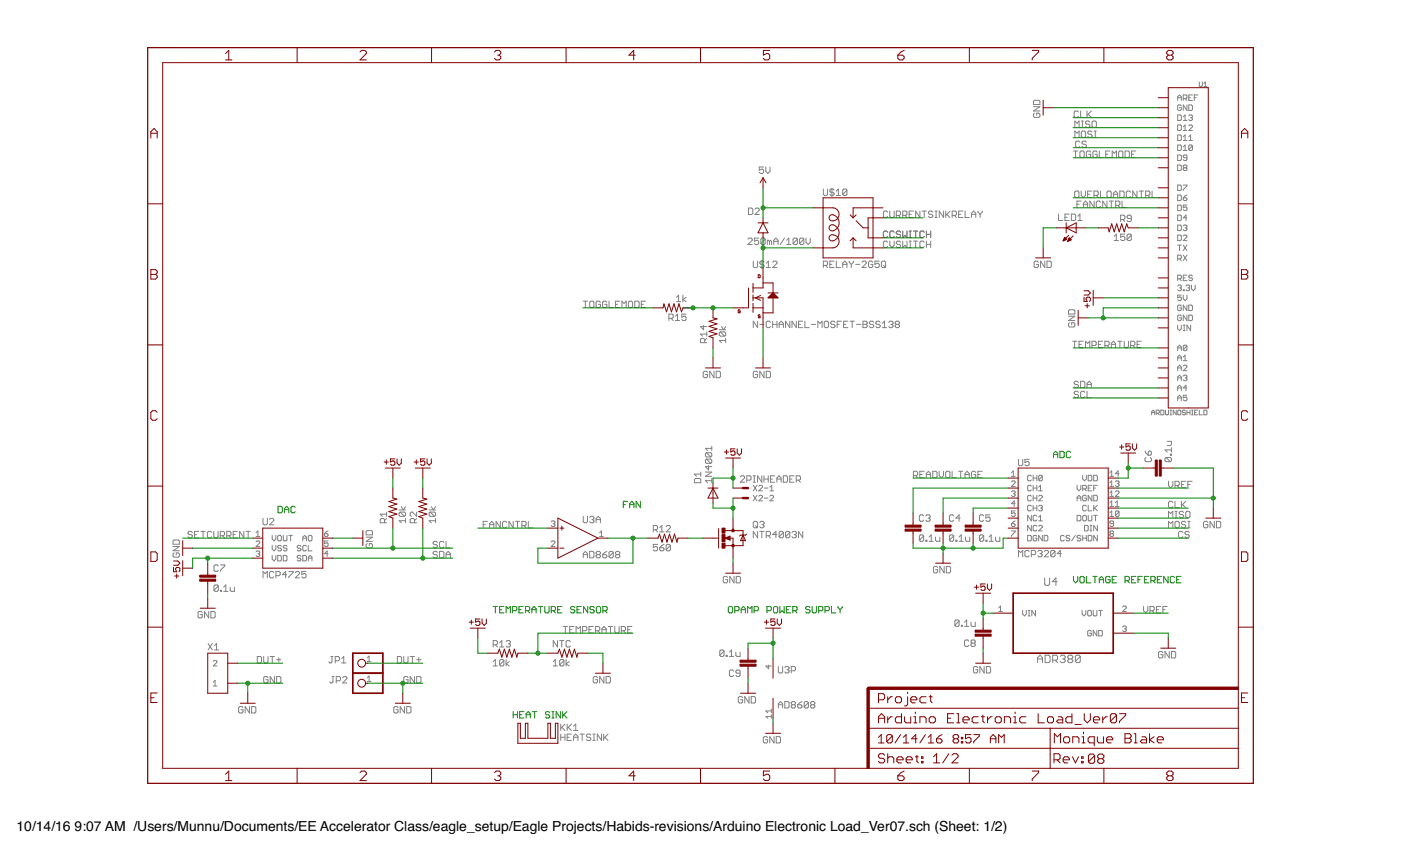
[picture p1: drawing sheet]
<svg xmlns="http://www.w3.org/2000/svg" width="356mm" height="216mm" viewBox="0 0 356 216" stroke-linecap="round" stroke-linejoin="round" font-family="sans-serif">
<defs><g id="words">
<g font-size="3.5">
<text x="4.2" y="210.7">10/14/16</text>
<text x="18.9" y="210.7">9:07 AM /Users/Munnu/Documents/EE Accelerator Class/eagle_setup/Eagle Projects/Habids-revisions/Arduino Electronic Load_Ver07.sch (Sheet: 1/2)</text>
</g>
</g></defs>
<g fill="none" stroke="#808080" stroke-width=".25">
<path d="M262.3 27.1h1.6l-1.6 1.1h1.6M262.6 28.7l-.3 .3v.5l.3 .3h1.1l.2-.3v-.5l-.2-.3h-.6v.6M262.6 25.4h1.1l.2 .3v.8h-1.6v-.8zM272.5 38.3h1.1M272.8 32.3v-1.6l.6 .5 .5-.5v1.6M272.8 34.9v-1.6l.6 .5 .5-.5v1.6M273 38.3v1.6M273.7 28.4l-.2-.2h-.6l-.3 .2v1.1l.3 .3h.6l.2-.3M274.1 36l-.3-.2h-.5l-.3 .2v1.1l.3 .3h.5l.3-.3M274.3 28.2v1.6h1.1M274.4 38.3h.5l.3 .3v1.1l-.3 .2h-.5l-.3-.2v-1.1zM274.4 32.3h.6"/>
<path d="M274.4 30.7h.6M274.4 33.5l.3-.2h.6l.2 .2v1.1l-.2 .3h-.6l-.3-.3zM274.7 30.7v1.6M275.7 36l-.2-.2h-.6l-.3 .2 .3 .6h.6l.2 .3v.2l-.2 .3h-.6l-.3-.3M275.9 28.2v1.6M276.2 29l.8 .8M276.6 31l-.2-.3h-.6l-.3 .3 .3 .5h.6l.2 .3v.3l-.2 .2h-.6l-.3-.2M276.8 38.6l-.2-.3h-.6l-.3 .3v1.1l.3 .2h.6l.2-.2v-.6h-.5M277 28.2l-1.1 1.1M277.2 33.5l-.3-.2h-.5l-.3 .2 .3 .6h.5l.3 .2v.3l-.3 .3h-.5l-.3-.3M277.2 31l.3-.3h.5l.3 .3v1.1l-.3 .2h-.5l-.3-.2zM277.7 33.3h.6"/>
<path d="M277.7 34.9h.6M278 33.3v1.6M278.5 38.6l-.3-.3h-.6l-.2 .3v1.1l.2 .2h.6l.3-.2v-.6h-.6M279 38.3v1.6h1.1M280.6 39.1h.6M281.7 38.3h-1.1v1.6h1.1M282.3 39.9v-1.6l.5 .6 .6-.6v1.6M283.9 38.6l.3-.3h.5l.3 .3v1.1l-.3 .2h-.5l-.3-.2zM285.6 38.3h.8l.3 .3v1.1l-.3 .2h-.8zM287.2 39.1h.5M288.3 38.3h-1.1v1.6h1.1M298.9 25.5v-.9l.5-.5 .4 .5v.9"/>
<path d="M298.9 29.2h.7l.2 .2v.9l-.2 .3h-.7zM298.9 31.7h.7l.2 .2v1l-.2 .2h-.7zM298.9 34.2h.7l.2 .3v.9l-.2 .2h-.7zM298.9 36.8h.7l.2 .2v1l-.2 .2h-.7zM298.9 39.3h.7l.2 .3v.9l-.2 .2h-.7zM298.9 24.8h.9M299.8 26.9l-.2-.3h-.5l-.2 .3v.9l.2 .2h.5l.2-.2v-.5h-.4M300.3 25h.7l.3-.2v-.5l-.3-.2h-.7v1.4M300.3 29.6l.5-.4v1.4M300.3 38.2h1M300.3 37.3l.5-.5v1.4M300.3 32.2l.5-.5v1.4"/>
<path d="M300.3 34.7l.5-.5v1.4M300.3 35.6h1M300.3 33.1h1M300.3 30.6h1M300.8 25l.5 .5M301.3 26.6v1.4l-1-1.4v1.4M301.7 29.4l.3-.2h.4l.3 .2-.3 .5M301.7 26.6h.7l.3 .3v.9l-.3 .2h-.7zM301.7 31.9l.3-.2h.4l.3 .2v.3l-1 .9h1M301.7 35.6h1M301.7 34.7l.5-.5v1.4M301.7 24.8h.5"/>
<path d="M302.2 29.9h.2M302.4 29.9l.3 .2-.3 .5h-.4l-.3-.3M302.7 37v1l-.3 .2h-.4l-.3-.2M302.7 37l-.3-.2h-.4l-.3 .2v1M302.7 24.1h-1v1.4h1M302.7 37l-1 1M303.1 24.8h.5M304.1 24.1h-1v1.4M304.4 20.8v1l.2 .1 .6-.1v-1M305.6 21.9h.7M305.6 21.2l.3-.4v1.1M190 52.8h.8l.3 .3v1l-.3 .3h-.8z"/>
<path d="M191.6 53.1l.3-.3h.5l.3 .3v.2l-1.1 1.1h1.1M193.8 42.4h-1.1v.8l.8-.3 .3 .3v.5l-.3 .3h-.5l-.3-.3M194.4 42.4v1.1l.5 .5 .6-.5v-1.1M209 48v1.3l.3 .3h.5l.3-.3v-1.3M211.2 47.7v2.2M211.7 48.2l-.3-.2h-.5l-.3 .5 .3 .3h.5l.3 .5-.3 .3h-.5l-.3-.3M212.3 49.6h1M212.3 48.5l.5-.5v1.6M215 48.2l-.3-.2h-.5l-.3 .2v1.1M215 48.2v1.1l-.3 .3h-.5l-.3-.3M215 48.2l-1.1 1.1M225.3 58.9l-.3-.3h-.5l-.3 .3v1.1l.3 .3h.5l.3-.3"/>
<path d="M225.3 53.8l-.3-.2h-.5l-.3 .2v1.1l.3 .3h.5l.3-.3M225.8 53.6v1.3l.3 .3h.6l.2-.3v-1.3M226.9 58.9l-.2-.3h-.6l-.3 .3v1.1l.3 .3h.6l.2-.3M227.5 54.7h.8l.3-.3v-.6l-.3-.2h-.8v1.6M228 54.7l.6 .5M228.6 58.9l-.3-.3h-.5l-.3 .6 .3 .3h.5l.3 .2v.3l-.3 .3h-.5l-.3-.3M229.1 54.7h.8l.3-.3v-.6l-.3-.2h-.8v1.6M229.1 58.6v1.7l.6-.6 .5 .6v-1.7M229.7 54.7l.5 .5M230.8 58.6h.5M230.8 54.4h.5M231 58.6v1.7"/>
<path d="M231.9 58.6h1M231.9 53.6h-1.1v1.6h1.1M232.4 58.6v1.7M233.5 53.6v1.6l-1.1-1.6v1.6M234 53.6h1.1M234.6 58.9l-.3-.3h-.5l-.3 .3v1.1l.3 .3h.5l.3-.3M234.6 53.6v1.6M235.1 58.6v1.7M235.1 59.5h1.1M236.2 58.6v1.7M236.8 53.8l-.3-.2h-.6l-.2 .5 .2 .3h.6l.3 .5-.3 .3h-.6l-.2-.3M237.3 53.6h.5"/>
<path d="M237.3 55.2h.5M237.6 53.6v1.6M239.5 53.6v1.6l-1.1-1.6v1.6M240.1 53.6v1.6M240.3 54.4l.8 .8M241.1 53.6l-1 1.1M241.7 54.7h.8l.3-.3v-.6l-.3-.2h-.8v1.6M242.2 54.7l.6 .5M243.3 54.4h.6M244.4 53.6h-1.1v1.6h1.1M245 53.6v1.6h1M246.6 55.2v-1.1l.5-.5 .6 .5v1.1"/>
<path d="M246.6 54.4h1.1M248.2 53.6v.2l.6 .6M248.8 54.4v.8M249.3 53.6v.2l-.5 .6M268.7 54.3v1.6h1M270.3 55.1h.5M271.4 54.3h-1.1v1.6h1.1M271.9 54.3h.9l.2 .3v1.1l-.2 .2h-.9zM272.8 48.7l.2-.2h.6l.3 .2v1.1l-.3 .3h-.6l-.2-.3zM273.3 51.8h.6M273.6 55.9h1.1M273.6 54.9l.5-.6v1.6"/>
<path d="M274.4 51h-1.1v1.6M274.4 48.5v1.1l.6 .5 .5-.5v-1.1M275 52.6v-1l.5-.6 .6 .6v1M275 51.8h1.1M276.1 49.3h.5M277.1 48.5h-1v1.6h1M277.7 49.6h.8l.3-.3v-.6l-.3-.2h-.8v1.6M277.7 51v1.6l-1.1-1.6v1.6M278.2 49.6l.6 .5M279.3 48.5v1.6h1.1M279.3 51.3l-.2-.3h-.6l-.2 .3v1.1l.2 .2h.6l.2-.2M281 51v1.6l-1.1-1.6v1.6"/>
<path d="M281.2 48.5h.6l.2 .2v1.1l-.2 .3h-.6l-.2-.3v-1.1zM281.5 51h1.1M282.1 51v1.6M282.6 50.1v-1.1l.5-.5 .6 .5v1.1M282.6 49.3h1.1M282.8 59.9l.5-.5v1.6M283.2 52.1h.8l.2-.3v-.5l-.2-.3h-.8v1.6M283.7 52.1l.5 .5M284.2 48.5h.9l.2 .2v1.1l-.2 .3h-.9zM284.4 55.7h.8l.3-.3v-.5l-.3-.3h-.8v1.6M284.8 51v1.6h1.1M285 55.7l.5 .5"/>
<path d="M285.5 59.4h-1.1v.8l.6-.3 .5 .3v.5l-.3 .3h-.5l-.3-.3M287 48.7l-.3-.2h-.5l-.3 .2v1.1l.3 .3h.5l.3-.3M287.1 59.7v1l-.2 .3h-.6l-.2-.3M287.1 59.7l-.2-.3h-.6l-.2 .3v1M287.1 55.4h-.8l-.2-.3 .2-.5h.6l.2 .3v1.1l-.2 .2h-.6l-.2-.2M287.1 59.7l-1 1M288.6 48.5v1.6l-1.1-1.6v1.6M289.1 48.5h1.1M289.7 48.5v1.6M290.8 49.6h.8l.3-.3v-.6l-.3-.2h-.8v1.6M291.3 49.6l.6 .5M292.4 48.5v1.6h1.1"/>
<path d="M298.9 41.9h.7l.2 .2v.9l-.2 .3h-.7zM298.9 46.9h.7l.2 .3v.9l-.2 .2h-.7zM298.9 49.5h.7l.2 .2v1l-.2 .2h-.7zM298.9 52h.7l.2 .3v.9l-.2 .2h-.7zM298.9 54.6h.7l.2 .2v.9l-.2 .3h-.7zM298.9 57.1h.7l.2 .2v1l-.2 .2h-.7zM298.9 59.6h.7l.2 .3v.9l-.2 .2h-.7zM300.3 46.9h1v.3l-1 .9v.2M300.3 50.2h.7l.3 .5-.3 .2h-.4l-.3-.2zM300.3 57.3l.3-.2h.4l.3 .2-.3 .5M300.3 59.9l.3-.3h.4l.3 .3v.2l-1 .9h1M300.6 42.6l-.3-.3 .3-.4h.4l.3 .2-.3 .5"/>
<path d="M300.6 42.6l-.3 .2 .3 .5h.4l.3-.3-.3-.4M300.6 42.6h.4M300.8 57.8h.2M301 57.8l.3 .2-.3 .5h-.4l-.3-.2M301.3 40h-.7l-.3-.2 .3-.5h.4l.3 .3v.9l-.3 .2h-.4l-.3-.2M301.3 52h-1v.7l.7-.2 .3 .2v.5l-.3 .2h-.4l-.3-.2M301.3 55.3h-1l.7-.7v1.4M301.3 49.5l-1 .7M148 76.4h1.1M148.6 76.4v1.6M149.9 76.4h.6l.2 .3v1.1l-.2 .2h-.6l-.2-.2v-1.1zM152.4 76.7l-.3-.3h-.5l-.3 .3v1.1l.3 .2h.5l.3-.2v-.6h-.6"/>
<path d="M154 76.7l-.2-.3h-.6l-.2 .3v1.1l.2 .2h.6l.2-.2v-.6h-.5M154.6 76.4v1.6h1.1M156.2 77.2h.6M157.3 76.4h-1.1v1.6h1.1M157.9 78v-1.6l.5 .6 .5-.6v1.6M159.5 76.7l.3-.3h.5l.3 .3v1.1l-.3 .2h-.5l-.3-.2zM161.1 76.4h.8l.3 .3v1.1l-.3 .2h-.8zM162.8 77.2h.5M163.9 76.4h-1.1v1.6h1.1M171.7 75.4l.5-.5v1.6M171.7 76.5h1.1M173.3 74.9v1.6"/>
<path d="M174.1 79.7h-1v.8l.5-.3h.3l.2 .3v.5l-.2 .3h-.6l-.2-.3M174.1 75.4l-.8 .6 .8 .5M189.8 60.7l.3-.3h.6l.2 .3v.3l-1.1 1h1.1M191.2 66.3v1.3l.3 .3h.5l.3-.3v-1.3M192.6 60.4h-1.1v.8l.5-.2 .6 .2v.6l-.3 .2h-.6l-.2-.2M193.4 66v2.2M193.9 66.5l-.2-.2h-.6l-.3 .5 .3 .3h.6l.2 .2v.3l-.2 .3h-.6l-.3-.3M194.2 60.7v1.1l-.3 .2h-.5l-.3-.2M194.2 60.7l-.3-.3h-.5l-.3 .3v1.1M194.2 60.7l-1.1 1.1M194.5 67.9h1.1M194.5 66.8l.5-.5v1.6"/>
<path d="M195.3 61.2l-.5-.2v1M195.3 61.2v.8M195.3 61.2l.3-.2 .2 .2v.8M196.1 66.5l.3-.2h.5l.3 .2v.3l-1.1 1.1h1.1M196.4 62v-1l.5-.6 .6 .6v1M196.4 61.2h1.1M199.1 60.4l-1.1 1.6M199.7 62h1M199.7 61l.5-.6v1.6M202.4 60.7v1.1l-.3 .2h-.5l-.3-.2M202.4 60.7l-.3-.3h-.5l-.3 .3v1.1M202.4 60.7l-1.1 1.1"/>
<path d="M204 60.7v1.1l-.2 .2h-.6l-.3-.2M204 60.7l-.2-.3h-.6l-.3 .3v1.1M204 60.7l-1.1 1.1M204.6 60.4v1.1l.5 .5 .6-.5v-1.1M209 67.3h.8l.3-.2v-.6l-.3-.2h-.8v1.6M209.5 67.3l.6 .6M210.6 67.1h.6M211.7 66.3h-1.1v1.6h1.1M212.3 66.3v1.6h1M213.9 67.1h1.1M213.9 67.9v-1.1l.5-.5 .6 .5v1.1M215.5 66.3v.2l.6 .6"/>
<path d="M216.1 67.1v.8M216.6 66.3v.2l-.5 .6M217.2 67.1h1M218.8 66.5l.3-.2h.5l.3 .2v.3l-1.1 1.1h1.1M221.5 66.5l-.2-.2h-.6l-.2 .2v1.1l.2 .3h.6l.2-.3v-.5h-.5M223.2 66.3h-1.1v.8l.5-.3 .6 .3v.5l-.3 .3h-.5l-.3-.3M224 66.3h.5l.3 .2v1.1l-.3 .3h-.5l-.3-.3v-1.1zM224.3 67.3l.5 .6M225.3 61.4l-.3-.2h-.5l-.3 .2v1.1l.3 .3h.5l.3-.3M225.8 61.2v1.1l.6 .5 .5-.5v-1.1M228.6 61.4l-.3-.2h-.5l-.3 .5 .3 .3h.5l.3 .3v.2l-.3 .3h-.5l-.3-.3M229.1 61.2v1.6l.6-.5 .5 .5v-1.6"/>
<path d="M230.8 61.2h.5M230.8 62.8h.5M230.8 60.3h.5M231 61.2v1.6M231.9 61.2h1M232.4 61.2v1.6M234.6 61.4l-.3-.2h-.5l-.3 .2v1.1l.3 .3h.5l.3-.3M235.1 62h1.1M235.1 61.2v1.6M236.2 61.2v1.6M263.6 66.5l-.3-.2h-.5l-.3 .2v1.1l.3 .3h.5l.3-.3v-.5h-.6M265.2 66.3v1.6l-1.1-1.6v1.6"/>
<path d="M265.7 66.3h.9l.2 .2v1.1l-.2 .3h-.9zM271.5 78.6h1.1l.2 .3v.8h-1.6v-.8zM282.8 61h1.1M298.9 65.7h.7l.2-.3v-.4l-.2-.3h-.7v1.4M298.9 70.7h.7l.2-.2v-.5l-.2-.2h-.7v1.4M298.9 72.6l.2-.3h.5l.2 .3-.2 .4M298.9 62.2h.9M299.4 65.7l.4 .4M299.4 62.2v1.4M299.4 70.7l.4 .5M299.4 73h.2M299.6 73l.2 .3-.2 .4h-.5l-.2-.2"/>
<path d="M299.8 74.9h-.9v.7l.7-.3 .2 .3v.4l-.2 .3h-.5l-.2-.3M299.8 77.6l-.2-.2h-.5l-.2 .2v1l.2 .2h.5l.2-.2v-.5h-.4M300.3 74.9v.9l.5 .5 .5-.5v-.9M300.3 64.7l1 1.4M300.3 62.2l1 1.4M300.3 73.5h.3v.2h-.3zM300.3 70.5h.5M301 72.6l.3-.3h.4l.3 .3-.3 .4M301.3 77.4v1.4l-1-1.4v1.4M301.3 79.9v1.4l-1-1.4v1.4M301.3 64.7l-1 1.4M301.3 62.2l-1 1.4"/>
<path d="M301.3 69.8h-1v1.4h1M301.5 73h.2M301.7 77.4h.7l.3 .2v1l-.3 .2h-.7zM301.7 79.9h.7l.3 .3v.9l-.3 .2h-.7zM301.7 73l.3 .3-.3 .4h-.4l-.3-.2M302.4 72.3v1l.5 .4 .5-.4v-1M302.7 70l-.3-.2h-.4l-.3 .2 .3 .5h.4l.3 .2-.3 .5h-.4l-.3-.2M169.8 80.8h.8l.3-.3v-.5l-.3-.3h-.8v1.6M170.3 80.8l.6 .5M171.4 81.3h1.1M171.4 80.2l.6-.5v1.6M178.6 82.6v1.1l-.8-.9h1.6"/>
<path d="M178.9 86.9v-.8l-.3-.2h-.6l-.2 .2v.8h1.6M179.4 85.9l-.5 .5M179.4 84.8h-1.6l.5 .5M179.4 84.2v1.1M179.6 94.5l-.3-.3h-.5l-.3 .3v1l.3 .3h.5l.3-.3v-.5h-.6M181.2 94.2v1.6l-1.1-1.6v1.6M181.8 94.2h.8l.3 .3v1l-.3 .3h-.8zM182.6 83.7h1.6M182.8 84.2h1.1l.3 .3v.5l-.3 .3M182.8 84.2l-.2 .3v.5l.2 .3h1.1M182.8 84.2l1.1 1.1M183.1 82.8l.6 .9 .5-.9"/>
<path d="M184.2 86.4h-1.6l.5 .5M184.2 85.9v1M192.3 81.5v1.6l-1.1-1.6v1.6M192.3 94.5l-.3-.3h-.5l-.3 .3v1l.3 .3h.5l.3-.3v-.5h-.6M192.8 82.3h1.1M193.9 94.2v1.6l-1.1-1.6v1.6M194.5 94.2h.8l.3 .3v1l-.3 .3h-.8zM195.6 81.8l-.3-.3h-.5l-.3 .3v1l.3 .3h.5l.3-.3M196.1 82.3h1.1M196.1 81.5v1.6M197.2 81.5v1.6M197.8 83.1v-1.1l.5-.5 .5 .5v1.1"/>
<path d="M197.8 82.3h1M200.5 81.5v1.6l-1.1-1.6v1.6M202.1 81.5v1.6l-1.1-1.6v1.6M202.7 82.3h.5M203.8 81.5h-1.1v1.6h1.1M204.3 81.5v1.6h1.1M205.9 82.3h1.1M207.6 83.1v-1.6l.5 .5 .6-.5v1.6M209.5 81.5h.5l.3 .3v1l-.3 .3h-.5l-.3-.3v-1zM211.9 81.8l-.2-.3h-.6l-.3 .5 .3 .3h.6l.2 .5-.2 .3h-.6l-.3-.3M212.5 82.3h.5M213.6 81.5h-1.1v1.6"/>
<path d="M214.1 82.3h.6M215.2 81.5h-1.1v1.6h1.1M215.8 81.5h1.1M216.3 81.5v1.6M217.4 82.3h1.1M219 82.3h.8M219 81.5h.8l.3 .3v.2l-.3 .3 .3 .5-.3 .3h-.8zM221.8 81.8l-.3-.3h-.6l-.2 .5 .2 .3h.6l.3 .5-.3 .3h-.6l-.2-.3M223.4 81.8l-.3-.3h-.5l-.3 .5 .3 .3h.5l.3 .5-.3 .3h-.5l-.3-.3M223.9 83.1h1.1M223.9 82l.6-.5v1.6M225.6 81.8l.2-.3h.6l.3 .3v.2l-.3 .3"/>
<path d="M226.1 82.3h.3M226.4 82.3l.3 .3-.3 .5h-.6l-.2-.3M227.5 82.3h.5M227.5 82.3l-.3-.3 .3-.5h.5l.3 .3v.2l-.3 .3M227.5 82.3l-.3 .3 .3 .5h.5l.3-.3-.3-.5M271.2 80.2h1.6l-1.6 1.1h1.6M271.5 81.9l-.3 .2v.6l.3 .3h1.1l.2-.3v-.6l-.2-.2h-.6v.5M272.2 86.6h1.1M272.8 86.6v1.6M273.7 97l-.2-.3h-.6l-.3 .6 .3 .2h.6l.2 .6-.2 .3h-.6l-.3-.3M273.7 99.5l-.2-.2h-.6l-.3 .5 .3 .3h.6l.2 .5-.2 .3h-.6l-.3-.3M273.9 87.4h.5"/>
<path d="M274.3 96.7h.8l.3 .3v1.1l-.3 .3h-.8zM275 86.6h-1.1v1.6h1.1M275.4 99.5l-.3-.2h-.5l-.3 .2v1.1l.3 .3h.5l.3-.3M275.5 88.2v-1.6l.6 .5 .5-.5v1.6M275.9 98.4v-1.1l.6-.6 .5 .6v1.1M275.9 97.5h1.1M275.9 99.3v1.6h1.1M277.2 87.7h.8l.2-.3v-.6l-.2-.2h-.8v1.6M278.8 87.4h.5M279.9 86.6h-1.1v1.6h1.1M280.4 87.7h.8l.3-.3v-.6l-.3-.2h-.8v1.6M281 87.7l.5 .5"/>
<path d="M282.1 88.2v-1.1l.5-.5 .5 .5v1.1M282.1 87.4h1M283.7 86.6h1.1M284.2 86.6v1.6M285.3 86.6v1.3l.3 .3h.6l.2-.3v-1.3M287 87.7h.8l.3-.3v-.6l-.3-.2h-.8v1.6M287.5 87.7l.6 .5M288.6 87.4h.6M289.7 86.6h-1.1v1.6h1.1M298.9 82.5v.9l.5 .5 .4-.5v-.9M298.9 89v-1l.5-.4 .4 .4v1M298.9 91.5v-.9l.5-.5 .4 .5v.9"/>
<path d="M298.9 94v-.9l.5-.5 .4 .5v.9M298.9 96.6v-.9l.5-.5 .4 .5v.9M298.9 99.1v-.9l.5-.5 .4 .5v.9M298.9 88.3h.9M298.9 90.8h.9M298.9 93.3h.9M298.9 95.9h.9M298.9 98.4h.9M299.8 80.2l-.2-.3h-.5l-.2 .3v.9l.2 .2h.5l.2-.2v-.5h-.4M300.3 92.9l.3-.3h.4l.3 .3v.2l-1 .9h1M300.3 95.4l.3-.2h.4l.3 .2-.3 .5M300.3 90.6l.5-.5v1.4"/>
<path d="M300.3 91.5h1M300.3 83.9h.5M300.3 82.5h.5M300.6 82.5v1.4M300.8 95.9h.2M301 95.9l.3 .2-.3 .5h-.4l-.3-.2M301.3 87.8v.9l-.3 .3h-.4l-.3-.3M301.3 98.4h-1l.7-.7v1.4M301.3 87.8l-.3-.2h-.4l-.3 .2v.9M301.3 87.8l-1 .9M302.2 82.5v1.4l-.9-1.4v1.4M177.9 119.8v1"/>
<path d="M179 119.8h1.7l-1.7 1h1.7M179.3 114.9h1.1l.3 .2v.6l-.3 .2M179.3 116.5h1.1l.3 .3v.5l-.3 .3M179.3 116.5l-.3 .3v.5l.3 .3h1.1M179.3 114.9l-.3 .2v.6l.3 .2h1.1M179.3 116.5l1.1 1.1M179.3 114.9l1.1 1M179.9 118.1v1.1l-.9-.8h1.7M180.7 113.2v1.1M180.7 113.7h-1.7l.6 .6M234.6 119.6h-1.1v1.6h1.1M236.7 119.6h.9l.2 .2v1.1l-.2 .3h-.9z"/>
<path d="M238.4 119.6v1.1l.5 .5 .6-.5v-1.1M240.3 119.6h.5l.3 .2v1.1l-.3 .3h-.5l-.3-.3v-1.1zM241.7 119.6v1.6h1M243.3 119.6h1.1M243.8 119.6v1.6M247.6 119.8l-.2-.2h-.6l-.2 .2v1.1l.2 .3h.6l.2-.3v-.5h-.5M249.3 119.6h-1.1v1.6h1.1M256.7 119.9l.5-.4v1.4M258.5 116.5v1.4l.3 .3h.5l.3-.3v-1.4M261.2 116.5h-1.1v.8l.9-.2 .2 .2v.6l-.2 .3h-.6l-.3-.3M281.7 119.9l.5-.4v1.4M290.6 114.4l.8 1.1"/>
<path d="M290.9 116.1l-.3 .2v.6l.3 .2h1.1l.2-.2v-.6l-.2-.2M291.4 114.7l.3-.3 .5 .3v.5l-.2 .3h-.6zM292.3 105.2v-.7l.4-.4 .4 .4v.7M292.3 104.6h.8M293.5 104.8h.6l.2-.2-.2-.5h-.6v1.1M293.9 104.8l.4 .4M294.6 104.1h.6l.2 .2v.8l-.2 .1h-.6zM295.8 104.1v1l.2 .1 .6-.1v-1M296 116.1l-.3 .2v.6l.3 .2h1.1M296 116.1h1.1l.2 .2v.6l-.2 .2M296 116.1l1.1 1M296.2 112h1.1v.8l-.2 .3h-.9"/>
<path d="M297 104.1h.4M297 105.2h.4M297.1 115.2h.2v.3h-.2zM297.2 104.1v1.1M297.3 113.6v1.1M297.3 114.2h-1.6l.5 .5M298.6 104.1v1.1l-.8-1.1v1.1M298.9 101.7v-1l.5-.4 .4 .4v1M298.9 101h.9M299.1 104.1h.4l.2 .2v.8l-.2 .1-.6-.1v-.8zM300.9 104.3l-.2-.2h-.4l-.2 .4 .6 .1 .2 .5-.2 .1-.6-.1M301.3 104.6h.7"/>
<path d="M301.3 100.3h-1v.7l.7-.3 .3 .3v.4l-.3 .3h-.4l-.3-.3M301.3 104.1v1.1M302 104.1v1.1M302.5 104.1h.3M302.5 105.2h.3M302.6 104.1v1.1M303.2 104.6h.4M304 104.1h-.8v1.1h.8M304.4 104.1v1.1h.8M305.6 104.1h.6l.1 .2v.8l-.1 .1h-.6zM43.9 138.6h1.6l-1.6 1.1h1.6M44.2 137h1.1l.2 .3v.8h-1.6v-.8z"/>
<path d="M48.8 135.1l-.3-.3h-.5l-.3 .6 .3 .2h.5l.3 .6-.3 .2h-.5l-.3-.2M49.4 135.6h.5M50.4 134.8h-1v1.6h1M51 134.8h1.1M51.5 134.8v1.6M53.7 135.1l-.3-.3h-.5l-.3 .3v1.1l.3 .2h.5l.3-.2M54.3 134.8v1.4l.2 .2h.6l.3-.2v-1.4M55.9 135.9h.8l.3-.3v-.5l-.3-.3h-.8v1.6M56.5 135.9l.5 .5M57.6 135.9h.8l.2-.3v-.5l-.2-.3h-.8v1.6M58.1 135.9l.5 .5M59.2 135.6h.5"/>
<path d="M60.3 134.8h-1.1v1.6h1.1M61.9 134.8v1.6l-1.1-1.6v1.6M62.5 134.8h1M63 134.8v1.6M65 137.5l.2-.3h.5l.2 .3v.2l-.9 .9h.9M65 135.2l.5-.5v1.4M65 136.1h.9M66.8 131.5v1.4l.2 .2h.6l.3-.2v-1.4M68.4 131.8l.3-.3h.5l.3 .3v.3l-1.1 1h1.1M69.1 135.8v1l.5 .4 .4-.4v-1M69.1 138.4v.9l.5 .5 .4-.5v-.9M70.7 135.8h.5l.2 .3v.9l-.2 .2h-.5l-.2-.2v-.9z"/>
<path d="M71.4 138.6l-.2-.2h-.5l-.2 .4 .2 .3h.5l.2 .4-.2 .3h-.5l-.2-.3M71.9 135.8v1.2l.2 .2h.5l.2-.2v-1.2M72.8 138.6l-.2-.2h-.5l-.2 .4 .2 .3h.5l.2 .4-.2 .3h-.5l-.2-.3M73.3 135.8h.9M73.8 135.8v1.4M76.4 138.6l-.3-.2h-.4l-.3 .4 .3 .3h.4l.3 .4-.3 .3h-.4l-.3-.3M76.9 137.2v-.9l.4-.5 .5 .5v.9M76.9 136.5h.9M77.8 138.6l-.2-.2h-.5l-.2 .2v.9l.2 .3h.5l.2-.3M78.3 138.4v1.4h.9M78.5 135.8h.5l.2 .3v.9l-.2 .2h-.5l-.2-.2v-.9zM82.3 135.4h.7l.3 .5-.3 .2h-.4l-.3-.2z"/>
<path d="M83.3 137.2h-1v.7l.5-.2 .5 .2v.5l-.3 .2h-.4l-.3-.2M83.3 134.7l-1 .7M92.9 136.3h1.7l-1.7 1.1h1.7M93.2 137.9l-.3 .3v.5l.3 .3h1.1l.3-.3v-.5l-.3-.3h-.6v.5M93.2 134.6h1.1l.3 .3v.8h-1.7v-.8zM97.6 132.6v-.8l-.3-.2h-.5l-.3 .2v.8h1.6M98.1 131.6l-.5 .5M98.1 130.5h-1.6l.5 .5M98.1 129.9v1.1M101.3 129.4h1.6M101.6 129.9h1.1l.2 .3v.5l-.2 .3M101.6 129.9l-.3 .3v.5l.3 .3h1.1"/>
<path d="M101.6 129.9l1.1 1.1M101.9 128.5l.5 .9 .5-.9M102.9 132.1h-1.6l.6 .5M102.9 131.6v1M105.2 132.6v-.8l-.3-.2h-.5l-.3 .2v.8h1.6M105.7 129.9v1.1l-1-1.1-.6 .3v.5l.3 .3M105.7 131.6l-.5 .5M108.9 129.4h1.7M109.2 129.9l-.3 .3v.5l.3 .3h1.1M109.2 129.9h1.1l.3 .3v.5l-.3 .3M109.2 129.9l1.1 1.1M109.5 128.5l.5 .9 .6-.9"/>
<path d="M110.6 132.1h-1.7l.6 .5M110.6 131.6v1M111 137.6l-.3-.2h-.5l-.3 .5 .3 .3h.5l.3 .2v.3l-.3 .3h-.5l-.3-.3M111.6 139.9h.8l.3 .3v1l-.3 .3h-.8zM112.7 137.6l-.3-.2h-.6l-.2 .2v1.1l.2 .3h.6l.3-.3M113.2 137.4v1.6h1.1M122.6 133.1h.6M123.7 132.3h-1.1v1.6M124.3 133.1h1M124.3 133.9v-1.1l.5-.5 .5 .5v1.1M127 132.3v1.6l-1.1-1.6v1.6M128.6 132.5l-.2-.2h-.6l-.2 .2v1.1l.2 .3h.6l.2-.3"/>
<path d="M130.3 132.3v1.6l-1.1-1.6v1.6M130.8 132.3h1.1M131.4 132.3v1.6M132.5 133.4h.8l.2-.3v-.6l-.2-.2h-.8v1.6M133 133.4l.5 .5M134.1 132.3v1.6h1.1M139.9 137.5l.2-.3h.5l.2 .3v.2l-.9 .9h.9M139.9 132.4l.2-.2h.5l.2 .2-.2 .5M140.4 132.9h.2M140.6 132.9l.2 .2-.2 .5h-.5l-.2-.3M148 131v1.4l.3 .2h.5l.3-.2v-1.4M149.7 139.9h.8l.2 .3v1l-.2 .3h-.8z"/>
<path d="M149.7 131.3l.2-.3h.6l.2 .3-.2 .5M150.2 131.8h.3M150.5 131.8l.2 .3-.2 .5h-.6l-.2-.2M151.3 132.6v-1l.5-.6 .6 .6v1M151.3 131.8h1.1M152.2 135.2l.5-.5v1.4M152.2 136.1h.9M154 139.9l-1 .8M165.8 134.4h.8l.3-.3v-.5l-.3-.3h-.8v1.6M166.3 134.4l.6 .5M166.9 138.1h-1.1v.8l.8-.2 .3 .2v.6l-.3 .2h-.5l-.3-.2M167.4 138.9h.9l.2 .3v.3l-.2 .2h-.6l-.3-.2z"/>
<path d="M167.4 133.9l.6-.6v1.6M167.4 134.9h1.1M168.5 138.1l-1.1 .8M169.1 133.6l.3-.3h.5l.3 .3v.3l-1.1 1h1.1M170.2 138.4v1.1l-.3 .2h-.5l-.3-.2M170.2 138.4l-.3-.3h-.5l-.3 .3v1.1M170.2 138.4l-1.1 1.1M176.5 121.4h1.1l.3 .3v.8h-1.6v-.8zM177.9 120.3h-1.6l.5 .5M180.7 121.9h-1.7l.6 .6M180.7 121.4v1.1M187.9 121l.3-.3h.5l.3 .3v.3l-1.1 1h1.1"/>
<path d="M189.5 121.8h.9l.2-.3v-.5l-.2-.3h-.9v1.6M191.2 122.3h.5M191.2 120.7h.5M191.2 123.1l.9 1.4M191.2 125.7l.9 1.4M191.5 120.7v1.6M191.5 132.3h.5l.3 .2v1.1l-.3 .3h-.5l-.3-.3v-1.1zM191.7 133.4l.6 .5M192.1 123.1l-.9 1.4M192.1 125.7l-.9 1.4M192.3 134.8v1.6l-1.1-1.6v1.6M192.6 125.9l.2-.2h.5l.2 .2v.2l-.9 1h.9"/>
<path d="M192.6 123.4l.2-.3h.5l.2 .3v.2l-.9 .9h.9M192.8 132.5l.3-.2h.6l.2 .2-.2 .6M192.8 134.8h1.1M193.4 120.7v1.6l-1.1-1.6v1.6M193.4 133.1h.3M193.4 134.8v1.6M193.7 133.1l.2 .3-.2 .5h-.6l-.3-.3M193.9 120.7v1.6M193.9 121.5h1.1M194 126.4h.9M194 123.8h.9M194.5 135.9h.8l.3-.3v-.5l-.3-.3h-.8v1.6"/>
<path d="M195 120.7v1.6M195 135.9l.6 .5M195.4 125.9l.2-.2h.5l.2 .2v.2l-.9 1h.9M195.4 124.5h.9M195.4 123.6l.5-.5v1.4M195.5 121.5h.6M196.6 120.7h-1.1v1.6h1.1M197.2 121.5h1.1M197.2 122.3v-1l.5-.6 .6 .6v1M197.2 135.6h-1.1l.8-.8v1.6M198.8 120.7h.8l.3 .3v1.1l-.3 .2h-.8zM198.8 135.1l-.2-.3h-.6l-.2 .3v1.1"/>
<path d="M198.8 135.1v1.1l-.2 .2h-.6l-.2-.2M198.8 135.1l-1 1.1M200.4 121.5h.6M200.5 135.1l-.3-.3h-.5l-.3 .3v1.1M200.5 135.1v1.1l-.3 .2h-.5l-.3-.2M200.5 135.1l-1.1 1.1M201 135.1l.3-.3h.5l.3 .3-.3 .5M201.5 120.7h-1.1v1.6h1.1M201.6 135.6h.2M201.8 135.6l.3 .3-.3 .5h-.5l-.3-.2M202.1 121.8h.8l.3-.3v-.5l-.3-.3h-.8v1.6M202.6 121.8l.6 .5"/>
<path d="M203.8 134.8v1.6l-1.1-1.6v1.6M231.8 120.7h.8l.3-.3v-.6l-.3-.2h-.8v1.6M232.4 120.7l.5 .5M233.5 120.4h.5M234.4 136l-.2-.3h-.6l-.2 .3v1.1M234.4 130.9l-.2-.3h-.6l-.2 .3v1.1l.2 .2h.6l.2-.2M234.4 136v1.1l-.2 .2h-.6l-.2-.2M234.4 136l-1 1.1M235 137.1h.3v.2h-.3zM235 130.9l.3-.3h.5l.3 .3-.3 .5M235.1 120.4h1.1M235.1 121.2v-1.1l.5-.5 .6 .5v1.1"/>
<path d="M235.5 131.4h.3M235.8 137.3h1.1M235.8 136.2l.6-.5v1.6M235.8 131.4l.3 .3-.3 .5h-.5l-.3-.2M237.4 136.2v.9l.3 .2h.8v-1.1M242.1 136l-.3-.3h-.5l-.3 .3v1.1M242.1 136v1.1l-.3 .2h-.5l-.3-.2M242.1 130.9l-.3-.3h-.5l-.3 .3v1.1l.3 .2h.5l.3-.2M242.1 136l-1.1 1.1M242.6 137.1h.3v.2h-.3zM243.4 137.3h1.1M243.4 136.2l.6-.5v1.6"/>
<path d="M243.7 131.4h-1.1l.8-.8v1.6M244.9 121.2v-1.1l.6-.5 .5 .5v1.1M244.9 120.4h1.1M245.1 136.2v.9l.2 .2h.8v-1.1M248.2 120.4h.6M249.7 136l-.3-.3h-.5l-.3 .3v1.1M249.7 136v1.1l-.3 .2h-.5l-.3-.2M249.7 130.9l-.3-.3h-.5l-.3 .3v1.1l.3 .2h.5l.3-.2M249.7 136l-1.1 1.1M250.2 137.1h.3v.2h-.3zM251.1 137.3h1M251.1 136.2l.5-.5v1.6"/>
<path d="M251.3 130.6h-1.1v.8l.9-.2 .2 .2v.6l-.2 .2h-.6l-.3-.2M252.7 136.2v.9l.3 .2h.8v-1.1M256.7 132.9h.7l.3 .4-.3 .3h-.4l-.3-.3zM256.7 124.8l.3-.3h.4l.3 .3-.3 .4M256.7 134.7h1v.2l-1 1v.2M256.7 122.2l.3-.2h.4l.3 .2v.3l-1 .9h1M256.7 120.9h1M257.2 125.2h.2M257.4 125.2l.3 .3-.3 .4h-.4l-.3-.2M257.7 127.8h-1l.7-.7v1.4M257.7 129.6h-1v.7l.5-.2 .5 .2v.5l-.3 .2h-.4l-.3-.2M257.7 132.2l-1 .7"/>
<path d="M260.8 135.8h.7l.3 .3v.9l-.3 .2h-.7zM261.2 139.9l-.2-.3h-.6l-.3 .3v1.1l.3 .3h.6l.2-.3M261.8 130.7v1.4l-1-1.4v1.4M261.8 133.3v1.4l-1-1.4v1.4M261.8 125.9l-.3-.2h-.4l-.3 .2v.9l.3 .3h.4l.3-.3M261.8 120.8l-.3-.2h-.4l-.3 .2v1l.3 .2h.4l.3-.2M261.8 128.4l-.3-.2h-.4l-.3 .2v1l.3 .2h.4l.3-.2M261.8 123.4l-.3-.3h-.4l-.3 .3v.9l.3 .2h.4l.3-.2M262.2 126.4h1M262.2 120.6v1.4M262.2 123.1v1.4M262.2 125.7v1.4"/>
<path d="M262.2 128.2v1.4M262.2 128.9h1M262.2 121.3h1M262.2 123.8h1M263.2 120.6v1.4M263.2 123.1v1.4M263.2 125.7v1.4M263.2 128.2v1.4M263.2 136.1l-.3-.3h-.4l-.3 .3v.9l.3 .2h.4l.3-.2v-.5h-.5M263.2 131l-.3-.3h-.4l-.3 .3v.9l.3 .2h.4l.3-.2M263.2 133.5l-.3-.2h-.4l-.3 .2v1l.3 .2h.4l.3-.2M263.4 139.9l.3-.3h.5l.3 .3-.3 .6"/>
<path d="M263.6 132.1h1M263.6 123.6l.5-.5v1.4M263.6 131.2l.5-.5v1.4M263.6 125.9l.3-.2h.4l.3 .2v.2l-1 1h1M263.6 128.4l.3-.2h.4l.3 .2-.3 .5M263.6 133.5l.3-.2h.4l.3 .2v.3l-1 .9h1M263.6 124.5h1M264.1 128.9h.2M264.3 128.9l.3 .2-.3 .5h-.4l-.3-.2M264.6 120.8v1l-.3 .2h-.4l-.3-.2M264.6 135.8v1.4l-1-1.4v1.4M264.6 120.8l-.3-.2h-.4l-.3 .2v1"/>
<path d="M264.6 120.8l-1 1M265 135.8h.7l.3 .3v.9l-.3 .2h-.7zM265 139.9l.3-.3h.6l.2 .3v.3l-1.1 1.1h1.1M267.8 139.9l-.3-.3h-.5l-.3 .3v1.1M267.8 139.9v1.1l-.3 .3h-.5l-.3-.3M267.8 139.9l-1.1 1.1M270.1 136.1l-.2-.3h-.5l-.2 .3v.9l.2 .2h.5l.2-.2M271.5 136.1l-.2-.3h-.5l-.2 .5 .2 .2h.5l.2 .5-.2 .2h-.5l-.2-.2M272.9 135.8l-.9 1.4M273.4 130.7h.7l.2 .3v.9l-.2 .2h-.7zM273.4 123.1v1l.5 .4 .4-.4v-1M273.4 127.1v-1l.5-.4 .4 .4v1"/>
<path d="M273.4 126.4h.9M274.3 136.1l-.2-.3h-.5l-.2 .5 .2 .2h.5l.2 .5-.2 .2h-.5l-.2-.2M274.8 131l.2-.3h.5l.2 .3v.9l-.2 .2h-.5l-.2-.2zM274.8 136.5h.9M274.8 120.6v.9l.5 .5 .4-.5v-.9M274.8 124.1h.7l.2-.3v-.4l-.2-.3h-.7v1.4M274.8 135.8v1.4M275.3 133.3h.7l.2 .2v1l-.2 .2h-.7zM275.3 124.1l.4 .4M275.7 128.4l-.2-.2h-.5l-.2 .2v1l.2 .2h.5l.2-.2M275.7 125.9l-.2-.2h-.5l-.2 .2v.9l.2 .3h.5l.2-.3v-.4h-.4M275.7 135.8v1.4"/>
<path d="M276.2 130.7v1.2l.2 .2h.5l.2-.2v-1.2M276.2 120.6h.7l.2 .2v1l-.2 .2h-.7zM276.2 135.8h.7l.2 .3v.9l-.2 .2h-.7zM276.2 128.2v1.4h.9M276.2 123.8h.5M276.7 134.7h.4M276.7 133.3h.4M276.9 133.3v1.4M277.1 123.1h-.9v1.4h.9M277.1 125.7v1.4l-.9-1.4v1.4M277.6 120.6h.7l.2 .2v1l-.2 .2h-.7zM277.6 125.7h.7l.2 .2v.9l-.2 .3h-.7z"/>
<path d="M277.6 128.2v1.4M277.6 130.7h.9M277.6 123.8h.5M277.8 128.9l.7 .7M278.1 130.7v1.4M278.5 123.1h-.9v1.4M278.5 133.3v1.4l-.9-1.4v1.4M278.5 135.8v1.4l-.9-1.4v1.4M278.5 128.2l-.9 .9M281.7 125l.5-.5v1.4M281.7 127.6l.5-.5v1.4M281.7 122.5l.5-.5v1.4"/>
<path d="M281.7 130.1l.5-.5v1.4M281.7 128.5h.9M281.7 125.9h.9M281.7 131h.9M281.7 120.9h.9M281.7 123.4h.9M281.9 135.4l-.2 .2 .2 .5h.5l.2-.2-.2-.5M281.9 135.4h.5M281.9 135.4l-.2-.2 .2-.5h.5l.2 .2-.2 .5M282.6 132.9h-.7l-.2-.3 .2-.4h.5l.2 .2v.9l-.2 .3h-.5l-.2-.3M283.1 128.5h.9M283.1 127.6l.5-.5v1.4"/>
<path d="M283.1 122.2l.2-.2h.5l.2 .2-.2 .5M283.1 124.8l.2-.3h.5l.2 .3v.2l-.9 .9h.9M283.6 122.7h.2M283.8 122.7l.2 .2-.2 .5h-.5l-.2-.2M284 120.2h-.9l.7-.7v1.4M284 129.9v.9l-.2 .2h-.5l-.2-.2M284 129.9l-.2-.3h-.5l-.2 .3v.9M284 129.9l-.9 .9M296.6 122.1v1.1l.5 .5 .6-.5v-1.1M296.6 131.4v-1.7l.5 .6 .6-.6v1.7M296.6 133.9v-1.6l.5 .5 .6-.5v1.6M297.7 127.5l-.3-.3h-.5l-.3 .3v1l.3 .3h.5l.3-.3"/>
<path d="M298.2 123.2h.8l.3-.3v-.5l-.3-.3h-.8v1.6M298.2 127.2v1.6h1.1M298.2 131.4h.6M298.2 129.7h.6M298.5 132.3h.5l.3 .2v1.1l-.3 .3h-.5l-.3-.3v-1.1zM298.5 129.7v1.7M298.8 123.2l.5 .5M299.9 127.2v1.6M299.9 122.9h.5M300.1 128l.8 .8M300.2 135.1l-.2-.3h-.6l-.3 .3v1.1l.3 .2h.6l.2-.2M300.4 130l-.3-.3h-.5l-.3 .6 .3 .3h.5l.3 .5-.3 .3h-.5l-.3-.3"/>
<path d="M300.9 132.5l-.2-.2h-.6l-.2 .2 .2 .6h.6l.2 .3-.2 .5h-.6l-.2-.3M300.9 122.1h-1v1.6h1M300.9 127.2l-1 1.1M301.2 129.7h.6l.2 .3v1.1l-.2 .3h-.6l-.2-.3v-1.1zM301.5 132.3h.5M301.5 133.9h.5M301.5 122.9h.5M301.8 132.3v1.6M301.9 135.1l-.3-.3h-.5l-.3 .6 .3 .2h.5l.3 .6-.3 .2h-.5l-.3-.2M302.6 122.1h-1.1v1.6M306.6 132.5l-.3-.2h-.5l-.3 .2v1.1l.3 .3h.5l.3-.3v-.5h-.6M308.2 132.3v1.6l-1.1-1.6v1.6"/>
<path d="M308.8 132.3h.8l.2 .2v1.1l-.2 .3h-.8zM44.2 140.3l-.3 .2v.6l.3 .3h1.1l.2-.3v-.6l-.2-.2h-.6v.5M51.4 155.4l-.3-.3h-.6l-.2 .3v1.1l.2 .3h.6l.3-.3v-.6h-.6M53 155.1v1.7l-1.1-1.7v1.7M53.5 155.1h.9l.2 .3v1.1l-.2 .3h-.9zM55.4 143.6l-.3-.3h-.5l-.3 .3v1.1l.3 .2h.5l.3-.2M55.4 148.7l-.3-.3h-.5l-.3 .3v1.1M55.4 148.7v1.1l-.3 .2h-.5l-.3-.2M55.4 148.7l-1.1 1.1M56 149.8h.2v.2h-.2zM56 143.3h1v.3l-1 1.1v.2M56.8 150h1.1"/>
<path d="M56.8 148.9l.5-.5v1.6M58.4 148.9v.9l.3 .2h.8v-1.1M65 140l.2-.2h.5l.2 .2-.2 .5M65.5 140.5h.2M65.7 140.5l.2 .2-.2 .5h-.5l-.2-.3M66.8 146.6v-1.6l.5 .5 .6-.5v1.6M69.1 140.9v.9l.5 .5 .4-.5v-.9M69.5 145.2l-.3-.2h-.5l-.3 .2v1.1l.3 .3h.5l.3-.3M70 146h.8l.3-.2v-.6l-.3-.2h-.8v1.6M70.5 140.9h.7l.2 .2v1l-.2 .2h-.7zM71.9 140.9h.7l.2 .2v1l-.2 .2h-.7zM72.8 145.8h-1.1l.8-.8v1.6"/>
<path d="M73.3 145h1.1v.2l-1.1 1.1v.3M75 145.2l.2-.2h.6l.2 .2v.3l-1 1.1h1M76.4 141.1l-.3-.2h-.4l-.3 .5 .3 .2h.4l.3 .5-.3 .2h-.4l-.3-.2M76.9 140.9h.7l.2 .2v1l-.2 .2h-.7zM77.7 145h-1.1v.8l.5-.3 .6 .3v.5l-.3 .3h-.5l-.3-.3M78.3 142.3v-.9l.4-.5 .5 .5v.9M78.3 141.6h.9M83.3 140.5h-1l.7-.7v1.4M111 140.2l-.3-.3h-.5l-.3 .5 .3 .3h.5l.3 .3v.2l-.3 .3h-.5l-.3-.3M113.2 140.7h1.1M113.2 141.5v-1.1l.5-.5 .6 .5v1.1M143 158.9h1"/>
<path d="M143.5 158.9v1.7M144.6 159.7h.5M145.7 158.9h-1.1v1.7h1.1M148 141.5v-1.1l.6-.5 .5 .5v1.1M148 140.7h1.1M149.5 159.7h.6M150.6 158.9h-1.1v1.7h1.1M151.6 140.7h.5M151.6 140.7l-.3 .3 .3 .5h.5l.3-.3v-.2l-.3-.3M151.6 140.7l-.3-.3 .3-.5h.5l.3 .3-.3 .5M152.8 159.7h1.1M153 140.7h.8l.2 .3v.2l-.2 .3h-.6l-.2-.3z"/>
<path d="M154.4 158.9h1.1M155 158.9v1.7M155.7 140.2v1l-.3 .3h-.5l-.3-.3M155.7 140.2l-.3-.3h-.5l-.3 .3v1M155.7 140.2l-1.1 1M156 158.9v1.4l.3 .3h.6l.2-.3v-1.4M156.5 140.7h.5M156.5 140.7l-.3 .3 .3 .5h.5l.3-.3v-.2l-.3-.3M156.5 140.7l-.3-.3 .3-.5h.5l.3 .3-.3 .5M159.3 159.7h.6M160.4 158.9h-1.1v1.7h1.1M184.7 146.5l-.3-.3h-.5l-.3 .3v1.1l.3 .3h.5l.3-.3v-.5h-.6"/>
<path d="M186.3 146.2v1.7l-1.1-1.7v1.7M186.9 146.2h.8l.2 .3v1.1l-.2 .3h-.8zM238 144l-.3-.3h-.5l-.3 .3v1.1l.3 .2h.5l.3-.2v-.6h-.5M239.6 143.7v1.6l-1.1-1.6v1.6M240.2 143.7h.8l.3 .3v1.1l-.3 .2h-.8zM243.4 157.6l-.2-.3h-.6l-.2 .3v1M243.4 157.6v1l-.2 .3h-.6l-.2-.3M243.4 157.6l-1 1M244 158.6h.3v.3h-.3zM244.8 158.9h1.1M244.8 157.8l.6-.5v1.6M246.5 157.8v.8l.2 .3h.8v-1.1"/>
<path d="M253.5 155.2h.9M253.5 154.2l.5-.4v1.4M258.5 141.3v-1.7l.5 .6 .6-.6v1.7M259.6 154.9v.9l.4 .5 .5-.5v-.9M261 156.3h.4M261 154.9h.4M261.2 154.9v1.4M261.8 140.7h.8l.3-.2v-.6l-.3-.3h-.8v1.7M262.8 154.9v1.4l-.9-1.4v1.4M263.9 140.5h.3M264.2 140.5l.3 .2-.3 .6h-.5l-.3-.3M265.2 146.6v1.6l.3 .3h.6l.3-.3v-1.6"/>
<path d="M268.3 147.6h-1.2l.9-1v1.9M269.4 140.5h-1.1l.8-.9v1.7M274.7 154.9v.9l.4 .5 .5-.5v-.9M276.1 155.1l.2-.2h.5l.2 .2v.9l-.2 .3h-.5l-.2-.3zM277.5 154.9v1.1l.2 .3h.5l.2-.3v-1.1M278.4 159.9v1.4l-.9-1.4v1.4M278.9 154.9h.9M278.9 159.9h.7l.2 .3v.9l-.2 .2h-.7zM279.3 154.9v1.4M284.9 154l.3-.2h.4l.3 .2v.2l-1 1h1M284.9 159.1l.3-.3h.4l.3 .3-.3 .4M285.4 159.5h.2"/>
<path d="M285.6 159.5l.3 .3-.3 .4h-.4l-.3-.2M290.3 153.9v1l.5 .6 .5-.6v-1M291.9 154.9h.8l.3-.2v-.6l-.3-.2h-.8v1.6M292.4 154.9l.6 .6M293.5 154.7h.6M294.6 153.9h-1.1v1.6h1.1M295.2 154.7h.5M296.2 153.9h-1v1.6M52.8 163.3l1.1 1.6M53.9 163.3l-1.1 1.6M54.1 167.8l.3-.2h.4l.3 .2v.2l-1 1h1M54.1 173.1l.5-.5v1.4"/>
<path d="M54.1 174h1M54.4 164.9h1.1M54.4 163.8l.6-.5v1.6M61.7 179.5l-.3-.2h-.5l-.3 .2v1.1l.3 .3h.5l.3-.3v-.5h-.6M63.3 179.3v1.6l-1.1-1.6v1.6M63.9 179.3h.8l.2 .2v1.1l-.2 .3h-.8zM65.3 166.6h.8l.3 .2v1.1l-.3 .3h-.8zM66.9 166.6v1.3l.3 .3h.6l.2-.3v-1.3M68 171.9l-.2-.3h-.6l-.3 .3v1.1l.3 .3h.6l.2-.3v-.6h-.5M68.6 166.6h1.1M69.1 166.6v1.6M69.7 171.6v1.7l-1.1-1.7v1.7"/>
<path d="M70.2 171.6h.8l.3 .3v1.1l-.3 .3h-.8zM70.2 167.4h1.1M70.8 166.8v1.1M84 166.6h.5M84.2 171.6h.6M84.3 166.6v1.3l-.3 .3-.6-.3M84.5 171.6v1.4l-.3 .3-.5-.3M85.1 167.6h.8l.3-.2v-.6l-.3-.2h-.8v1.6M85.3 172.7h.8l.3-.3v-.5l-.3-.3h-.8v1.7M86.7 168.2h1.1M86.7 167.1l.5-.5v1.6M87 171.9l.2-.3h.6l.3 .3v.3l-1.1 1.1h1.1"/>
<path d="M93.2 166.9l.5-.4v1.4M93.2 172l.5-.5v1.4M93.2 167.9h.9M93.2 172.9h.9M100.9 166.6h.8l.2 .2v1.1l-.2 .3h-.8zM101 179.5l-.2-.2h-.6l-.3 .2v1.1l.3 .3h.6l.2-.3v-.5h-.5M102.5 166.6v1.3l.3 .3h.5l.3-.3v-1.3M102.7 179.3v1.6l-1.1-1.6v1.6M103.2 179.3h.8l.3 .2v1.1l-.3 .3h-.8zM103.6 171.9l-.3-.3h-.5l-.3 .3v1.1l.3 .3h.5l.3-.3v-.6h-.6M104.1 166.6h1.1M104.7 166.6v1.6"/>
<path d="M105.2 171.6v1.7l-1.1-1.7v1.7M105.8 171.6h.8l.2 .3v1.1l-.2 .3h-.8zM105.8 167.4h1M106.3 166.8v1.1M125.2 167.9l.5-.6v1.7M125.2 169h1.1M125.2 163.6h.8l.3-.3v-.5l-.3-.3h-.8v1.6M125.7 163.6l.6 .5M126.8 163.1l.6-.6v1.6M126.8 164.1h1.1M127.9 167.6v1.1l-.3 .3h-.5l-.3-.3M127.9 167.6l-.3-.3h-.5l-.3 .3v1.1"/>
<path d="M127.9 167.6l-1.1 1.1M128.5 167.3v1.7M128.5 162.8l.2-.3h.6l.2 .3-.2 .5M129 163.3h.3M129.3 167.9l-.8 .5 .8 .6M129.3 163.3l.2 .3-.2 .5h-.6l-.2-.2M140.4 169h1.1M140.4 167.9l.5-.6v1.7M141.5 162.5v1.6l-1.1-1.6v1.6M142 162.5h1.1M142.6 162.5v1.6M143.1 167.6v1.1l-.2 .3h-.6l-.3-.3"/>
<path d="M143.1 167.6l-.2-.3h-.6l-.3 .3v1.1M143.1 167.6l-1.1 1.1M143.7 167.3v1.7M144.5 167.9l-.8 .5 .8 .6M144.8 162.8l-.3-.3h-.5l-.3 .3v1.1l.3 .2h.5l.3-.2M146.2 160.6v-1.7l.6 .6 .5-.6v1.7M147.9 160h.8l.2-.3v-.5l-.2-.3h-.8v1.7M151.1 160h.9l.2-.3v-.5l-.2-.3h-.9v1.7M151.7 171.9l-.3-.3h-.6l-.2 .3v1.1l.2 .3h.6l.3-.3v-.6h-.6M151.7 160l.5 .6M152.8 160.6v-1.1l.5-.6 .6 .6v1.1M153.3 171.6v1.7l-1.1-1.7v1.7"/>
<path d="M153.8 171.6h.9l.2 .3v1.1l-.2 .3h-.9zM157.7 160h.8l.3-.3v-.5l-.3-.3h-.8v1.7M158.2 160l.6 .6M183.8 165.2l-.3-.3h-.5l-.3 .3v1.1M183.8 165.2v1.1l-.3 .2h-.5l-.3-.2M183.8 165.2l-1.1 1.1M184.3 166.3h.3v.2h-.3zM185.1 166.5h1.1M185.1 165.5l.6-.6v1.6M186.2 170.3l-.3-.3h-.5l-.3 .3v1l.3 .3h.5l.3-.3M186.8 165.5v.8l.2 .2h.9v-1M187.9 170.8h-.9l-.2-.3 .2-.5h.6l.3 .3v1l-.3 .3h-.6l-.2-.3"/>
<path d="M188.5 177l-.3-.3h-.5l-.3 .3v1.1l.3 .3h.5l.3-.3v-.6h-.6M190.1 176.7v1.7l-1.1-1.7v1.7M190.7 176.7h.8l.2 .3v1.1l-.2 .3h-.8zM195.1 168.7v1l-.7-.7h1.4M195.8 179.9v.9M197.5 169.1v1.4l.3 .2h.6l.2-.2v-1.4M197.5 179.6v-1.1l.6-.5 .5 .5v1.1M197.5 178.8h1.1M199.2 178h.8l.3 .3v1l-.3 .3h-.8zM199.2 169.4l.3-.3h.5l.3 .3-.3 .5M199.7 169.9h.3M200 169.9l.3 .3-.3 .5h-.5l-.3-.2"/>
<path d="M200.8 170.2h.8l.3-.3v-.5l-.3-.3h-.8v1.6M201.1 178.8h.5M201.1 178.8l-.3 .3 .3 .5h.5l.3-.3-.3-.5M201.1 178.8l-.3-.3 .3-.5h.5l.3 .3-.3 .5M202.5 178.8h.8l.3 .5-.3 .3h-.6l-.2-.3zM203.6 178l-1.1 .8M205.2 178.3v1l-.3 .3h-.5l-.3-.3M205.2 178.3l-.3-.3h-.5l-.3 .3v1M205.2 178.3l-1.1 1M206 178.8h.5M206 178.8l-.3 .3 .3 .5h.5l.3-.3-.3-.5M206 178.8l-.3-.3 .3-.5h.5l.3 .3-.3 .5"/>
<path d="M245.9 162.6l-.3-.2h-.5l-.3 .2v1.1l.3 .3h.5l.3-.3M246.7 163.2l-.2-.3 .2-.5h.6l.2 .2v.3l-.2 .3M246.7 163.2l-.2 .2 .2 .6h.6l.2-.3-.2-.5M246.7 163.2h.6M248.2 169.4l-.3-.3h-.5l-.3 .3v1.1l.3 .2h.5l.3-.2v-.6h-.6M249.8 169.1v1.6l-1.1-1.6v1.6M250.4 169.1h.8l.2 .3v1.1l-.2 .2h-.8zM263.4 168.1v-1.2l.6-.7 .6 .7v1.2M263.4 167.2h1.2M265.3 166.2h.9l.3 .3v1.3l-.3 .3h-.9zM267.2 167.5h.9l.3-.3v-.7l-.3-.3h-.9v1.9M267.8 167.5l.6 .6"/>
<path d="M269.1 166.5l.3-.3h.6l.4 .3v.4l-.4 .3M269.7 167.2h.3M270 167.2l.4 .3v.3l-.4 .3h-.6l-.3-.3M271.3 167.2h.7M271.3 167.2l-.3 .3v.3l.3 .3h.7l.3-.3v-.3l-.3-.3M271.3 167.2l-.3-.3v-.4l.3-.3h.7l.3 .3v.4l-.3 .3M274.2 166.5v1.3l-.3 .3h-.6l-.4-.3M274.2 166.5l-.3-.3h-.6l-.4 .3v1.3M274.2 166.5l-1.3 1.3M277 160.2l-.2-.3h-.5l-.2 .3v.9l.2 .2h.5l.2-.2v-.5h-.5M295.1 165.6l-.2-.3h-.6l-.3 .3v1l.3 .3h.6l.2-.3v-.5h-.5M296.8 165.3v1.6l-1.1-1.6v1.6"/>
<path d="M297.3 165.3h.9l.2 .3v1l-.2 .3h-.9zM142.3 183.7v1.6M142.3 186.2v1.7M142.3 187h1.1M142.6 184.5l.8 .8M143.4 186.2v1.7M143.4 183.7l-1.1 1.1M144 187h.5M144 183.7v1.6M144.2 184.5l.8 .8M145 186.2h-1v1.7h1M145 183.7l-1 1.1"/>
<path d="M145.6 187h1.1M145.6 187.9v-1.1l.5-.6 .6 .6v1.1M145.6 184.2l.5-.5v1.6M145.6 185.3h1.1M147.2 186.2h1.1M147.8 186.2v1.7M149.9 186.5l-.2-.3h-.6l-.2 .3 .2 .5h.6l.2 .6-.2 .3h-.6l-.2-.3M150.5 186.2h.5M150.5 187.9h.5M150.8 186.2v1.7M152.7 186.2v1.7l-1.1-1.7v1.7M153.2 186.2v1.7"/>
<path d="M153.5 187l.8 .9M154.3 186.2l-1.1 1.1M194.8 187.1l-.2-.2h-.6l-.3 .2v1.1l.3 .3h.6l.2-.3v-.5h-.5M195.8 181.3v.9M195.8 181.8h-1.4l.5 .4M195.8 180.4h-1.4l.5 .4M196.5 186.9v1.6l-1.1-1.6v1.6M197 186.9h.8l.3 .2v1.1l-.3 .3h-.8z"/>
</g>
<g fill="#800000" stroke="#800000" stroke-width=".25">
<path d="M220 174.6h.6v20.3h-.6z"/>
<path d="M220.3 174.3h94v.6h-94z"/>
<path d="M229.7 134.2h4.1v.5h-4.1z"/>
<path d="M229.7 133.2h4.1v.5h-4.1z"/>
<path d="M237.3 134.2h4.1v.5h-4.1z"/>
<path d="M237.3 133.2h4.1v.5h-4.1z"/>
<path d="M245 134.2h4v.5h-4z"/>
<path d="M245 133.2h4v.5h-4z"/>
<path d="M294.2 116.7h.5v4.1h-.5z"/>
<path d="M293.2 116.7h.5v4.1h-.5z"/>
<path d="M50.7 146.9h4.1v.5h-4.1z"/>
<path d="M50.7 145.9h4.1v.5h-4.1z"/>
<path d="M247.5 159.9h4.1v.5h-4.1z"/>
<path d="M247.5 160.9h4.1v.5h-4.1z"/>
<path d="M183.3 137.8h.7v1.3h-.7z"/>
<path d="M183.3 134h.7v1.3h-.7z"/>
<path d="M183.3 135.6h.7v1.8h-.7z"/>
<path d="M187.8 167.5h4.1v.5h-4.1z"/>
<path d="M187.8 168.5h4.1v.5h-4.1z"/>
</g>
<g fill="none" stroke="#800000" stroke-width=".25">
<path d="M41.3 15.9h273v179h-273zM57.3 13.6l.8-.8v2.4M57.3 15.2h1.6M75.4 12.1v3.8M91.4 13.2l.4-.4h.8l.4 .4v.4l-1.6 1.6h1.6M109.5 12.1v3.8M125.5 13.2l.4-.4h.8l.4 .4v.4l-.4 .4M126.3 14h.4M126.7 14l.4 .4v.4l-.4 .4h-.8l-.4-.4M143.7 12.1v3.8M161.2 14h-1.6l1.2-1.2v2.4M177.8 12.1v3.8"/>
<path d="M195.4 12.8h-1.6v1.2l.8-.4h.4l.4 .4v.8l-.4 .4h-.8l-.4-.4M211.9 12.1v3.8M227.9 14h1.2l.4 .4v.4l-.4 .4h-.8l-.4-.4zM229.5 12.8l-.8 .4-.8 .8M246 12.1v3.8M262 12.8h1.6v.4l-1.6 1.6v.4M280.2 12.1v3.8M296.5 14l-.4-.4v-.4l.4-.4h.8l.5 .4v.4l-.5 .4M296.5 14l-.4 .4v.4l.4 .4h.8l.5-.4v-.4l-.5-.4M296.5 14h.8M38.3 35v-1.6l.8-.8 .8 .8v1.6M38.3 33.8h1.6"/>
<path d="M264.8 27.3h2.5M264.8 25.4v3.8M294 37.5h2.5M294 34.9h2.5M294 32.4h2.5M294 29.9h2.5M294 24.8h2.5M294 27.3h2.5M296.5 22.2h10.2v81.3h-10.2zM315.1 33.8h1.6M315.1 35v-1.6l.8-.8 .8 .8v1.6M37.5 51.7h3.8"/>
<path d="M192.4 56.5h2.5M193.7 56.5l1.2 2.6h-2.5zM193.7 45.1v2.5M193.7 55.3v1.2M193.7 59.1v1.2M193.7 45.1l.7 1.3M193.7 45.1l-.8 1.3M206.4 52.7h5.1a1.64 1.64 0 0 1 1.4 2 1.64 1.64 0 0 1-2.1 1.2 .83 .83 0 0 1-.2-1.2 .83 .83 0 0 1 1.2-.1 2.05 2.05 0 0 1 1.2 2.3 2.05 2.05 0 0 1-2 1.6 .82 .82 0 0 1-.4-1.2 .82 .82 0 0 1 1.2-.1 2.06 2.06 0 0 1 1.1 2.3 2.06 2.06 0 0 1-1.9 1.6 .84 .84 0 0 1-.5-1.2 .84 .84 0 0 1 1.3-.3 1.66 1.66 0 0 1 1.2 1.8 1.66 1.66 0 0 1-1.5 1.5h-5.1M208.9 50.2h12.7v15.2h-12.7zM215.8 54.5l.7 .8M217.3 56l1.8 1.8h1.2M217.3 54.5l-.8 .8"/>
<path d="M224.1 55.3h-3.8v5h3.8M224.1 52.7h-7.6v2.6M268.1 57.8h7.6M270.6 57.8l2.6-1.3v2.6zM270.6 56.5v2.6M271.3 59.7l-1.4 1.4M272.4 59.8l-1.4 1.4M278.7 57.8h2.6l.2 1 .7-2 .6 2 .6-2 .7 2 .6-2 .6 2 .7-2 .4 1h2.5M294 57.8h2.5M294 55.3h2.5M294 52.7h2.5M294 50.2h2.5"/>
<path d="M294 47.6h2.5M294 42.6h2.5M294 40h2.5M314.3 51.7h3.8M38.3 68.4h1.2l.4 .4v.4l-.4 .4 .4 .4v.4l-.4 .4h-1.2zM38.3 69.6h1.2M165.7 78.1h2.6l.2-1 .7 2 .6-2 .6 2 .7-2 .6 2 .6-2 .7 2 .4-1h2.5M181 78.1v2.5l1 .3-2 .6 2 .7-2 .6 2 .6-2 .7 2 .6-2 .6 1 .4v2.6M186.1 78.1h3.8M187.9 78.7l-.2-.1-.3 .1v.5l.3 .2 .2-.4h-.3M190 73v5.1M191.1 75.6h2.6v7.6"/>
<path d="M191.1 78.1h2.6M191.1 71.9v2.3M191.1 74.8v1.5M191.1 77v2.2M192.4 69.7l.5 .1-.1 .7h-.4zM193 75l-1.2 .6 1.2 .6M193.7 68v5h-2.6M193.7 71.8h2.5v2.5M194.9 75.6l1.3-1.3 1.3 1.3zM194.9 74.3h2.6M195 75.5h2.4M195.1 75.4h2.2"/>
<path d="M195.2 75.3h2M195.4 75.2h1.7M195.5 75h1.4M195.6 74.9h1.2M195.7 74.8h1M195.8 74.7h.8M196 74.5h.4M196.1 74.4h.2M196.2 75.6v3.8h-2.5M216.5 60.3v2.6h7.6M216.5 60.3l.8 .8M216.5 60.3l-.7 .8"/>
<path d="M262.9 65.4h3.8M264.8 62.9v2.5M269.9 61h.1M269.9 60.9h.4M270 60.8h.6M270 60.7h.7M270.1 60.6h.5M270.1 60.5h.4M270.2 60.3h.1M270.2 60.2l.5 .5-.8 .4zM271 61.2h.1M271.1 61h.3"/>
<path d="M271.1 60.9h.6M271.2 60.8h.6M271.2 60.7h.5M271.3 60.6h.3M271.3 60.5h.2M271.4 60.3l.5 .6-.9 .3zM273.7 78.7v3.8M275.1 75.4v1.1h.8l-.2-.6 .2-.5h.6l.3 .3v.5l-.3 .3M275.1 73.8h1.1l.6 .5-.6 .5h-1.1M275.4 77.6h1.1M275.9 77v1.1M277.5 75.6h2.5"/>
<path d="M277.5 73.7v3.8M294 65.4h2.5M294 62.9h2.5M294 60.3h2.5M294 70.5h2.5M294 75.6h2.5M294 78.1h2.5M294 73h2.5M315.1 68.4h1.2l.4 .4v.4l-.4 .4 .4 .4v.4l-.4 .4h-1.2zM315.1 69.6h1.2M37.5 87.5h3.8M179.1 93.3h3.8"/>
<path d="M181 90.8v2.5M191.8 93.3h3.8M192.9 80l-.3-.1-.2 .2 .5 .4-.1 .1-.4-.1M193.7 90.8v2.5M273.7 80.6h2.5M294 88.3h2.5M294 90.8h2.5M294 93.3h2.5M294 95.9h2.5M294 98.4h2.5M294 83.2h2.5M294 80.6h2.5"/>
<path d="M314.3 87.5h3.8M39.9 104.6l-.4-.4h-.8l-.4 .4v1.6l.4 .4h.8l.4-.4M97.5 117.2h1.1M97.8 118.7h3.8M98 116.7v1.1M99.7 118.7v2.6M100.2 116.4h-1.1v.8l.6-.3 .5 .3v.6l-.3 .2h-.5l-.3-.2M100.8 116.4v1.1l.5 .5 .6-.5v-1.1M105.1 117.2h1.1M105.4 118.7h3.8M105.7 116.7v1.1M107.3 118.7v2.6"/>
<path d="M107.8 116.4h-1.1v.8l.6-.3 .5 .3v.6l-.2 .2h-.6l-.3-.2M108.4 116.4v1.1l.5 .5 .6-.5v-1.1M183.8 114.7h1.1M184.1 116.2h3.9M184.4 114.1v1.1M186.1 116.2v2.5M186.6 113.9h-1.1v.8l.5-.3 .6 .3v.5l-.3 .3h-.5l-.3-.3M187.1 113.9v1.1l.6 .5 .5-.5v-1.1M258.4 118.7h22.9v20.4h-22.9zM284.2 113.4h1M284.5 114.9h3.8M284.7 112.9v1.1"/>
<path d="M286.4 114.9v2.6M286.9 112.6h-1.1v.8l.5-.3 .6 .3v.6l-.3 .2h-.5l-.3-.2M287.4 112.6v1.1l.6 .5 .5-.5v-1.1M290.2 118.7h3M294 101h2.5M294.7 118.7h3.1M316.7 104.6l-.4-.4h-.8l-.4 .4v1.6l.4 .4h.8l.4-.4M37.5 123.3h3.8M46.4 139.1h2.5M46.4 137.2v3.8M64.2 136.5h2.5M64.2 139.1h2.5"/>
<path d="M66.7 134h15.2v10.1h-15.2zM81.9 136.5h2.6M81.9 139.1h2.6M89.6 136.5h2.5M92.1 134.6v3.8M99.7 123.8v2.6l1 .2-2 .7 2 .6-2 .6 2 .7-2 .6 2 .6-2 .7 1 .3v2.6M107.3 123.8v2.6l1 .2-2 .7 2 .6-2 .6 2 .7-2 .6 2 .6-2 .7 1 .3v2.6M139.1 134h2.5M139.1 139.1h2.5M141.6 131.4l10.2 5.1-10.2 5.1zM142.1 134h1M142.1 139.1h1"/>
<path d="M142.6 133.5v1M151.8 136.5h2.5M164.5 136.5h2.5l.4-1 .6 2 .7-2 .6 2 .6-2 .7 2 .6-2 .6 2 .3-1h2.5M178.4 136.5h3.8M179.7 123.8h2.5M181 123.8l1.2 2.6h-2.5zM181 122.6v5M182.4 134.1v5M184 136.5l1.3-.5v1zM184 134.6h4.6v3.8h-4.6M185.2 136.5h.9v5.1M186.1 126.4h2.5"/>
<path d="M186.1 123.8h2.5M186.1 131.4v3.2M188.6 135.8l.6 1.4h-1.2zM189.5 135.5l-.3 .3h-1.2l-.3 .2M231.8 130.2v3M231.8 134.7v3.1M239.4 130.2v3M239.4 134.7v3.1M247 130.2v3M247 134.7v3.1M255.9 134h2.5M255.9 136.5h2.5"/>
<path d="M255.9 128.9h2.5M255.9 126.4h2.5M255.9 131.4h2.5M255.9 121.3h2.5M255.9 123.8h2.5M281.3 134h2.5M281.3 136.5h2.5M281.3 128.9h2.5M281.3 126.4h2.5M281.3 131.4h2.5M281.3 121.3h2.5M281.3 123.8h2.5"/>
<path d="M306 131.4h3.9M308 128.9v2.5M314.3 123.3h3.8M37.5 159.1h3.8M38.3 140h1.2l.4 .4v1.6l-.4 .4h-1.2zM44 144v1.1h.9l-.3-.6 .3-.5h.5l.3 .2v.6l-.3 .3M44 142.3h1.1l.6 .6-.6 .5h-1.1M44.3 146.1h1.1M44.9 145.6v1.1M46.4 144.1h2.5M46.4 142.2v3.8M50.8 154.3h3.8"/>
<path d="M52.7 142.9v3M52.7 147.4v3.1M52.7 151.8v2.5M64.2 141.6h2.5M81.9 141.6h2.6M119.1 157.8h1.1M119.4 159.4h3.8M119.6 157.3v1.1M121.3 159.4v2.5M121.8 157h-1.1v.8l.6-.2 .5 .2v.6l-.3 .3h-.5l-.3-.3M122.4 157v1.1l.5 .6 .5-.6v-1.1M184.1 145.4h3.9"/>
<path d="M186.1 142.9v2.5M194 157.8h1.1M194.3 159.4h3.8M194.5 157.3v1.1M196.2 159.4v2.5M196.7 157h-1.1v.8l.8-.2 .3 .2v.6l-.3 .3h-.5l-.3-.3M197.3 157v1.1l.5 .6 .6-.6v-1.1M237.5 142.9h3.8M239.4 140.3v2.6M247.3 149h1.1M247.6 150.5h3.8M247.9 148.4v1.1"/>
<path d="M249.5 150.5v2.5M249.5 156.8v3.1M250 148.1h-1v.9l.5-.3h.3l.2 .3v.5l-.2 .3h-.6l-.2-.3M250.6 148.1v1.1l.5 .6 .6-.6v-1.1M252.1 155.6h5.1M282.6 155.6h5M314.3 159.1h3.8M315.1 140h1.2l.4 .4v1.6l-.4 .4h-1.2zM38.3 177h.8M39.9 175.8h-1.6v2.4h1.6M52.7 165.7h5.1v10.2h-5.1zM57.8 168.3h2.5"/>
<path d="M57.8 173.3h2.5M61 178.4h3.8M62.9 175.9v2.5M92.8 168.3h.6M92.8 173.3h.6M100.4 178.4h3.7M102.2 175.9v2.5M123.8 165.7h2.6l.3-1 .7 2 .6-2 .7 2 .6-2 .6 2 .7-2 .6 2 .2-1h2.6M139.1 165.7h2.5l.4-1 .6 2 .7-2 .6 2 .6-2 .7 2 .6-2 .6 2 .3-1h2.5M151.1 170.8h3.8M153 168.3v2.5M188 175.9h3.8"/>
<path d="M189.9 164.4v3.1M189.9 169v3.1M189.9 173.3v2.6M196.2 167v5.1M196.2 177.1v5.1M220.3 179.7h94M223 177.5h1.2l.3-.4v-.7l-.3-.4h-1.2v2.3M225.3 176.8v1.5M226.5 176.8h-.4l-.8 .7M227.3 177.1l.3-.3h.8l.4 .3v.8l-.4 .4h-.8l-.3-.4zM230.4 176.8v1.9l-.4 .4h-.4M230.4 175.6v.4"/>
<path d="M231.2 177.5h1.5v-.4l-.4-.3h-.8l-.3 .3v.8l.3 .4h.8M235.1 176.8h-1.2l-.4 .3v.8l.4 .4h1.2M235.8 176.8h.8M236.2 176.4v1.5l.4 .4M247.6 168.3h3.8M249.5 161.4v3M249.5 165.7v2.6M282.6 160.6h5M294.6 164.4h3.8M296.5 161.9v2.5M315.1 177h.8M316.7 175.8h-1.6v2.4h1.6"/>
<path d="M57.3 196.4l.8-.8v2.4M57.3 198h1.6M75.4 194.9v3.8M91.4 196l.4-.4h.8l.4 .4v.4l-1.6 1.6h1.6M109.5 194.9v3.8M125.5 196l.4-.4h.8l.4 .4v.4l-.4 .4M126.3 196.8h.4M126.7 196.8l.4 .4v.4l-.4 .4h-.8l-.4-.4M131.4 183.5h.7v3.8h1.2v-3.8h.7v3.8h5.1v-3.8h.6v3.8h1.3v-3.8h.6v5.1h-10.2zM143.7 194.9v3.8M161.2 196.8h-1.6l1.2-1.2v2.4M177.8 194.9v3.8"/>
<path d="M194.3 186h3.8M195.4 195.6h-1.6v1.2l.8-.4h.4l.4 .4v.8l-.4 .4h-.8l-.4-.4M196.2 183.5v2.5M211.9 194.9v3.8M220.3 189.8h94M220.3 184.8h94M223 183.4v-1.6l.8-.7 .7 .7v1.6M223 182.2h1.5M223 187.1l.7-.7v2.1M223 188.5h1.4M224.5 191.6l-.3-.4h-.8l-.4 .4v.4l.4 .4h.8l.3 .4v.4l-.3 .3h-.8l-.4-.3M225.3 181.8v1.6"/>
<path d="M225.3 191.2v2.3M225.3 192.4l.4-.4h.8l.4 .4v1.1M226.5 181.8h-.4l-.8 .8M226.5 186.7v1.4l-.4 .4h-.7l-.3-.4M226.5 186.7l-.4-.3h-.7l-.3 .3v1.4M226.5 186.7l-1.4 1.4M227.6 192.8h1.6v-.4l-.4-.4h-.8l-.4 .4v.8l.4 .3h.8M227.9 196.8h1.2l.4 .4v.4l-.4 .4h-.8l-.4-.4zM228.6 186.4l-1.4 2.1M228.8 181.1v2.3h-1.2l-.3-.4v-.8l.3-.4h1.2M229.3 188.5h1.4M229.3 187.1l.7-.7v2.1"/>
<path d="M229.5 195.6l-.8 .4-.8 .8M229.6 181.8v1.2l.4 .4h1.2v-1.6M230 192.8h1.5v-.4l-.3-.4h-.8l-.4 .4v.8l.4 .3h.8M231.9 181.8h.4v1.6M231.9 183.4h.8M232.3 180.7v.4M232.3 192h.8M232.7 191.6v1.6l.4 .3M232.8 187.4h-1.4l1-1v2.1M233.5 183.4v-1.6h1.2l.4 .4v1.2M233.9 193.2h.4v.3h-.4zM233.9 192h.4v.4h-.4z"/>
<path d="M234.9 186.4l-1.4 2.1M235.6 188.5h1.4M235.6 187.1l.7-.7v2.1M236.2 181.8h.8l.4 .4v.8l-.4 .4h-.8l-.4-.4v-.8zM236.9 192l.8-.8v2.3M236.9 193.5h1.6M237.7 187.4h1.1l.3 .4v.3l-.3 .4h-.8l-.3-.4zM239.1 186.4l-.7 .3-.7 .7M240.5 182.2h.8M240.8 191.2l-1.5 2.3M241.6 191.6l.4-.4h.8l.4 .4v.4l-1.6 1.5h1.6M242.1 181.1h-1.6v2.3h1.6"/>
<path d="M242.3 187.4l-.4 .4v.3l.4 .4h.7l.3-.4v-.3l-.3-.4M242.3 187.4l-.4-.3v-.4l.4-.3h.7l.3 .3v.4l-.3 .3M242.3 187.4h.7M242.8 183.4h.8M242.8 181.1h.4v2.3M244 188.1h.4v.4h-.4zM244 187.1h.4v.3h-.4zM244.4 182.6h1.6v-.4l-.4-.4h-.8l-.4 .4v.8l.4 .4h.8M246 194.9v3.8M246.5 186.4h-1.4v1l.7-.3h.3l.4 .3v.7l-.4 .4h-.7l-.3-.4M247.2 186.4h1.4v.3l-1.4 1.4v.4M248.3 181.8h-1.2l-.4 .4v.8l.4 .4h1.2"/>
<path d="M249.1 181.8h.8M249.5 181.4v1.6l.4 .4M250.7 181.8v1.6M251.4 187.4h1.4M251.4 188.5v-1.4l.7-.7 .7 .7v1.4M251.8 181.8h-.4l-.7 .8M253 181.8h.8l.3 .4v.8l-.3 .4h-.8l-.4-.4v-.8zM253.5 188.5v-2.1l.7 .7 .7-.7v2.1M254.9 183.4v-1.6h1.2l.4 .4v1.2M257.3 181.8h.4v1.6M257.3 183.4h.7M257.7 180.7v.4"/>
<path d="M260.4 181.8h-1.2l-.4 .4v.8l.4 .4h1.2M262 195.6h1.6v.4l-1.6 1.6v.4M263.5 181.1v2.3h1.6M266.2 181.8h.8l.4 .4v.8l-.4 .4h-.8l-.3-.4v-.8zM266.6 184.8v10.2M267.5 192.8h1.2l.4-.4v-.8l-.4-.4h-1.2v2.3M267.6 188.5v-2.4l.8 .8 .8-.8v2.4M268.3 192.8l.8 .7M268.6 181.8h.7l.4 .4v1.2h-1.1l-.4-.4 .4-.4h1.1M269.9 192.8h1.5v-.4l-.4-.4h-.7l-.4 .4v.8l.4 .3h.7M270.3 186.9h.8l.4 .4v.8l-.4 .4h-.8l-.3-.4v-.8zM272.1 181.1v2.3h-1.2l-.4-.4v-.8l.4-.4h1.2"/>
<path d="M272.2 192l.8 1.5 .7-1.5M272.3 188.5v-1.6h1.2l.4 .4v1.2M272.9 183.8h1.5M274.5 193.2h.4v.3h-.4zM274.5 192h.4v.4h-.4zM274.6 188.5h.8M274.6 186.9h.4v1.6M275 185.7v.4M275.2 181.1v1.5l.8 .8 .8-.8v-1.5M277.5 182.6h1.6v-.4l-.4-.4h-.8l-.4 .4v.8l.4 .4h.8M277.7 188.5h-1.1l-.4-.4v-.8l.4-.4h1.1v2.4M277.8 191.7l-.3-.4h-.8l-.4 .4v1.6"/>
<path d="M277.8 191.7v1.6l-.3 .4h-.8l-.4-.4M277.8 191.7l-1.5 1.6M278.5 186.9v1.2l.4 .4h1.2v-1.6M279 192.5l-.4-.4v-.4l.4-.4h.8l.4 .4v.4l-.4 .4M279 192.5l-.4 .4v.4l.4 .4h.8l.4-.4v-.4l-.4-.4M279 192.5h.8M279.9 181.8v1.6M280.2 194.9v3.8M280.9 187.7h1.5v-.4l-.4-.4h-.7l-.4 .4v.8l.4 .4h.7M281.1 181.8h-.5l-.7 .8M283.4 181.4v1.6l-.4 .4h-.8l-.4-.4M283.4 181.4l-.4-.3h-.8l-.4 .3v1.6"/>
<path d="M283.4 181.4l-1.6 1.6M284.2 181.1h1.5v.3l-1.5 1.6v.4M285.5 186.1h1.2l.4 .4v.4l-.4 .4 .4 .4v.4l-.4 .4h-1.2zM285.5 187.3h1.2M287.9 188.5h.8M287.9 186.1h.4v2.4M289.8 186.9h.8l.4 .4v1.2h-1.2l-.4-.4 .4-.4h1.2M291.8 186.1v2.4M292.9 186.9l-1.1 .8 1.1 .8M293.7 187.7h1.6v-.4l-.4-.4h-.8l-.4 .4v.8l.4 .4h.8M296.5 196.8l-.4 .4v.4l.4 .4h.8l.5-.4v-.4l-.5-.4M296.5 196.8l-.4-.4v-.4l.4-.4h.8l.5 .4v.4l-.5 .4"/>
<path d="M296.5 196.8h.8"/>
<circle cx="91.8" cy="168.3" r=".99"/>
<circle cx="91.8" cy="173.3" r=".99"/>
</g>
<path d="M188.6 123.8h1.3M188.6 126.4h1.3M221.6 174.6h-1.3v1.3" fill="none" stroke="#800000" stroke-width=".61"/>
<path d="M37.5 12.1h280.6v186.6h-280.6zM185.2 136.3l-.9 .2 .9 .3v-.3h-.3" fill="none" stroke="#800000" stroke-width=".32"/>
<path d="M257.2 150.5h25.4v15.2h-25.4zM89.6 165.7h7.6v10.2h-7.6zM89.6 170.8h7.6" fill="none" stroke="#800000" stroke-width=".42"/>
<g fill="#800000" stroke="#800000" stroke-width=".25">
<circle cx="186.1" cy="138.4" r=".33"/>
<circle cx="186.1" cy="134.6" r=".33"/>
</g>
<g fill="none" stroke="#008000" stroke-width=".25">
<path d="M267.3 27.3h26.7M272.4 29.9h21.6M272.4 32.4h21.6M272.4 34.9h21.6M272.4 37.5h21.6M193.7 47.6v7.7M193.7 52.7h12.7M224.1 55.3h10.2M268.1 57.8h-3.3v5.1M272.4 50.2h21.6M272.4 52.7h21.6M272.4 40h21.6"/>
<path d="M275.7 57.8h3M288.9 57.8h5.1M148 78.1h17.7M173.4 78.1h12.7M193.7 60.3v7.7M193.7 62.9h12.7M224.1 62.9h10.2M224.1 60.3h10.2M280 75.6h14M294 78.1h-14v2.5M181 88.3v2.5M193.7 83.2v7.6"/>
<path d="M272.4 98.4h21.6M272.4 88.3h21.6M276.2 80.6h17.8M186.1 118.7v5.1M267.4 116.1v-1.1l.5-.5 .6 .5v1.1M267.4 115.3h1.1M269 114.5h.8l.3 .3v1.1l-.3 .2h-.8zM271.8 114.8l-.3-.3h-.6l-.2 .3v1.1l.2 .2h.6l.3-.2M272.4 101h21.6M286.4 117.5v3.8h-2.6M286.4 118.7h3.8M297.8 118.7h10.2v10.2"/>
<path d="M46.4 136.5h17.8M48.9 139.1h15.3M70.6 128.5h.8l.3 .2v1.1l-.3 .3h-.8zM72.2 130.1v-1.1l.5-.5 .6 .5v1.1M72.2 129.3h1.1M74.9 128.7l-.2-.2h-.6l-.2 .2v1.1l.2 .3h.6l.2-.3M84.5 139.1h30.4M84.5 136.5h5.1M99.7 121.3v2.5M99.7 134v5.1M107.3 121.3v2.5M107.3 134v7.6"/>
<path d="M121.3 134h17.8M154.3 136.5h10.2M158.2 128h.5M159.3 127.2h-1.1v1.6M159.8 128h1.1M159.8 128.8v-1.1l.6-.5 .5 .5v1.1M160.7 136.5v6.4h-24.2v-3.8h2.6M162.6 127.2v1.6l-1.1-1.6v1.6M174.6 136.5h3.8M181 127.6v1.3h5.1M186.1 121.3h-5.1v1.3M186.1 126.4v5"/>
<path d="M231.8 121.3h24.1M239.4 137.8v2.5M247 137.8v1.3M255.9 136.5h-1.3v2.6h-22.8v-1.3M255.9 126.4h-16.5v3.8M255.9 123.8h-24.1v6.4M255.9 128.9h-8.9v1.3M283.8 136.5h17.8M283.8 126.4h24.2M283.8 123.8h17.8M283.8 128.9h17.8M283.8 131.4h17.8"/>
<path d="M283.8 134h17.8M52.7 141.6v1.3M52.7 150.5v1.3M64.2 141.6h-15.3v2.5M84.5 141.6h30.4M125.2 153.9h1.1M125.7 153.9v1.6M126.8 154.7h.6M127.9 153.9h-1.1v1.6h1.1M128.5 155.5v-1.6l.5 .5 .5-.5v1.6M130.1 154.9h.8l.3-.2v-.6l-.3-.2h-.8v1.6M131.7 154.7h.6"/>
<path d="M132.8 153.9h-1.1v1.6h1.1M133.4 154.9h.8l.3-.2v-.6l-.3-.2h-.8v1.6M133.9 154.9l.6 .6M135 154.7h1.1M135 155.5v-1.1l.6-.5 .5 .5v1.1M136.6 153.9h1.1M137.2 153.9v1.6M138.3 153.9v1.3l.2 .3h.6l.3-.3v-1.3M139.9 154.9h.8l.3-.2v-.6l-.3-.2h-.8v1.6M140.5 154.9l.5 .6M141.5 154.7h.6M142.6 153.9h-1.1v1.6h1.1"/>
<path d="M145.9 154.1l-.3-.2h-.5l-.3 .2v.3l.3 .3h.5l.3 .2-.3 .6h-.5l-.3-.3M146.5 154.7h.5M147.5 153.9h-1v1.6h1M149.2 153.9v1.6l-1.1-1.6v1.6M150.8 154.1l-.3-.2h-.5l-.3 .2v.3l.3 .3h.5l.3 .2-.3 .6h-.5l-.3-.3M151.6 153.9h.6l.2 .2v1.1l-.2 .3h-.6l-.2-.3v-1.1zM153 154.9h.8l.3-.2v-.6l-.3-.2h-.8v1.6M153.5 154.9l.6 .6M185.1 153.9h.6l.2 .2v1.1l-.2 .3h-.6l-.3-.3v-1.1zM186.1 141.6v1.3M186.5 154.9h.8l.3-.2v-.6l-.3-.2h-.8v1.6M188.1 155.5v-1.1l.6-.5 .5 .5v1.1"/>
<path d="M188.1 154.7h1.1M189.8 155.5v-1.6l.5 .5 .6-.5v1.6M191.4 154.9h.8l.3-.2v-.6l-.3-.2h-.8v1.6M194.7 154.9h.8l.3-.2v-.6l-.3-.2h-.8v1.6M196.6 153.9h.5l.3 .2v1.1l-.3 .3h-.5l-.3-.3v-1.1zM198 153.9v1.6l.5-.6 .5 .6v-1.6M199.6 154.7h.5M200.7 153.9h-1.1v1.6h1.1M201.2 154.9h.8l.3-.2v-.6l-.3-.2h-.8v1.6M201.8 154.9l.5 .6M205.6 154.1l-.3-.2h-.5l-.3 .2v.3l.3 .3h.5l.3 .2-.3 .6h-.5l-.3-.3M206.1 153.9v1.3l.3 .3h.5l.3-.3v-1.3"/>
<path d="M207.8 154.9h.8l.3-.2v-.6l-.3-.2h-.8v1.6M209.4 154.9h.8l.3-.2v-.6l-.3-.2h-.8v1.6M211.1 153.9v1.6h1M212.7 153.9v.2l.5 .6M213.2 154.7v.8M213.8 153.9v.2l-.6 .6M249.5 153v3.8M249.5 155.6h2.6M272.5 146.2v1.1l.5 .6 .6-.6v-1.1M274.4 146.2h.5l.3 .3v1.1l-.3 .3h-.5l-.3-.3v-1.1zM275.7 146.2v1.7h1.1M277.4 146.2h1.1"/>
<path d="M277.9 146.2v1.7M279 147.9v-1.1l.6-.6 .5 .6v1.1M279 147.1h1.1M281.7 146.5l-.2-.3h-.6l-.3 .3v1.1l.3 .3h.6l.2-.3v-.5h-.5M282.3 147.1h.5M283.4 146.2h-1.1v1.7h1.1M285.6 147.3h.8l.3-.2v-.6l-.3-.3h-.8v1.7M286.1 147.3l.6 .6M287.2 147.1h.5M287.6 155.6h8.9M288.3 146.2h-1.1v1.7h1.1M288.8 147.1h.6"/>
<path d="M289.9 146.2h-1.1v1.7M290.5 147.1h.5M291.6 146.2h-1.1v1.7h1.1M292.1 147.3h.8l.3-.2v-.6l-.3-.3h-.8v1.7M292.7 147.3l.5 .6M293.8 147.1h.5M294.8 146.2h-1v1.7h1M296.5 146.2v1.7l-1.1-1.7v1.7M298.1 146.5l-.3-.3h-.5l-.3 .3v1.1l.3 .3h.5l.3-.3M298.7 147.1h.5M299.7 146.2h-1v1.7h1M60.3 173.3h11.5"/>
<path d="M60.3 168.3h11.5M62.9 173.3v2.6M93.4 173.3h13.9M93.4 168.3h13.9M102.2 173.3v2.6M121.3 161.9v3.8h2.5M134 165.7h5.1M149.2 165.7h3.8v2.6M160.7 160.6h-24.2v5.1M189.9 172.1v1.2M196.2 163.2h-6.3v1.2M196.2 161.9v5.1"/>
<path d="M249.5 164.4v1.3M287.6 160.6h8.9v1.3M130.3 180.5v1.7M130.3 181.3h1M131.3 180.5v1.7M131.9 181.3h.5M133 180.5h-1.1v1.7h1.1M133.5 181.3h1.1M133.5 182.2v-1.1l.6-.6 .5 .6v1.1M135.2 180.5h1M135.7 180.5v1.7M139.5 180.8l-.2-.3h-.6l-.2 .6 .2 .2h.6l.2 .6-.2 .3h-.6l-.2-.3"/>
<path d="M140.1 180.5h.5M140.1 182.2h.5M140.4 180.5v1.7M142.3 180.5v1.7l-1.1-1.7v1.7M142.8 180.5v1.7M143.1 181.3l.8 .9M143.9 180.5l-1.1 1.1M196.2 182.2v1.3"/>
</g>
<g fill="#008000" stroke="#008000" stroke-width=".25">
<circle cx="107.3" cy="141.6" r=".51"/>
<circle cx="99.7" cy="139.1" r=".51"/>
<circle cx="280" cy="80.6" r=".51"/>
<circle cx="239.4" cy="139.1" r=".51"/>
<circle cx="247" cy="139.1" r=".51"/>
<circle cx="308" cy="126.4" r=".51"/>
<circle cx="102.2" cy="173.3" r=".51"/>
<circle cx="62.9" cy="173.3" r=".51"/>
<circle cx="52.7" cy="141.6" r=".51"/>
<circle cx="286.4" cy="118.7" r=".51"/>
<circle cx="249.5" cy="155.6" r=".51"/>
<circle cx="186.1" cy="121.3" r=".51"/>
<circle cx="196.2" cy="163.2" r=".51"/>
<circle cx="160.7" cy="136.5" r=".51"/>
<circle cx="186.1" cy="128.9" r=".51"/>
<circle cx="136.5" cy="165.7" r=".51"/>
<circle cx="193.7" cy="62.9" r=".51"/>
<circle cx="181" cy="78.1" r=".51"/>
<circle cx="175.9" cy="78.1" r=".51"/>
<circle cx="193.7" cy="52.7" r=".51"/>
</g>
<use href="#words"/>
</svg>
